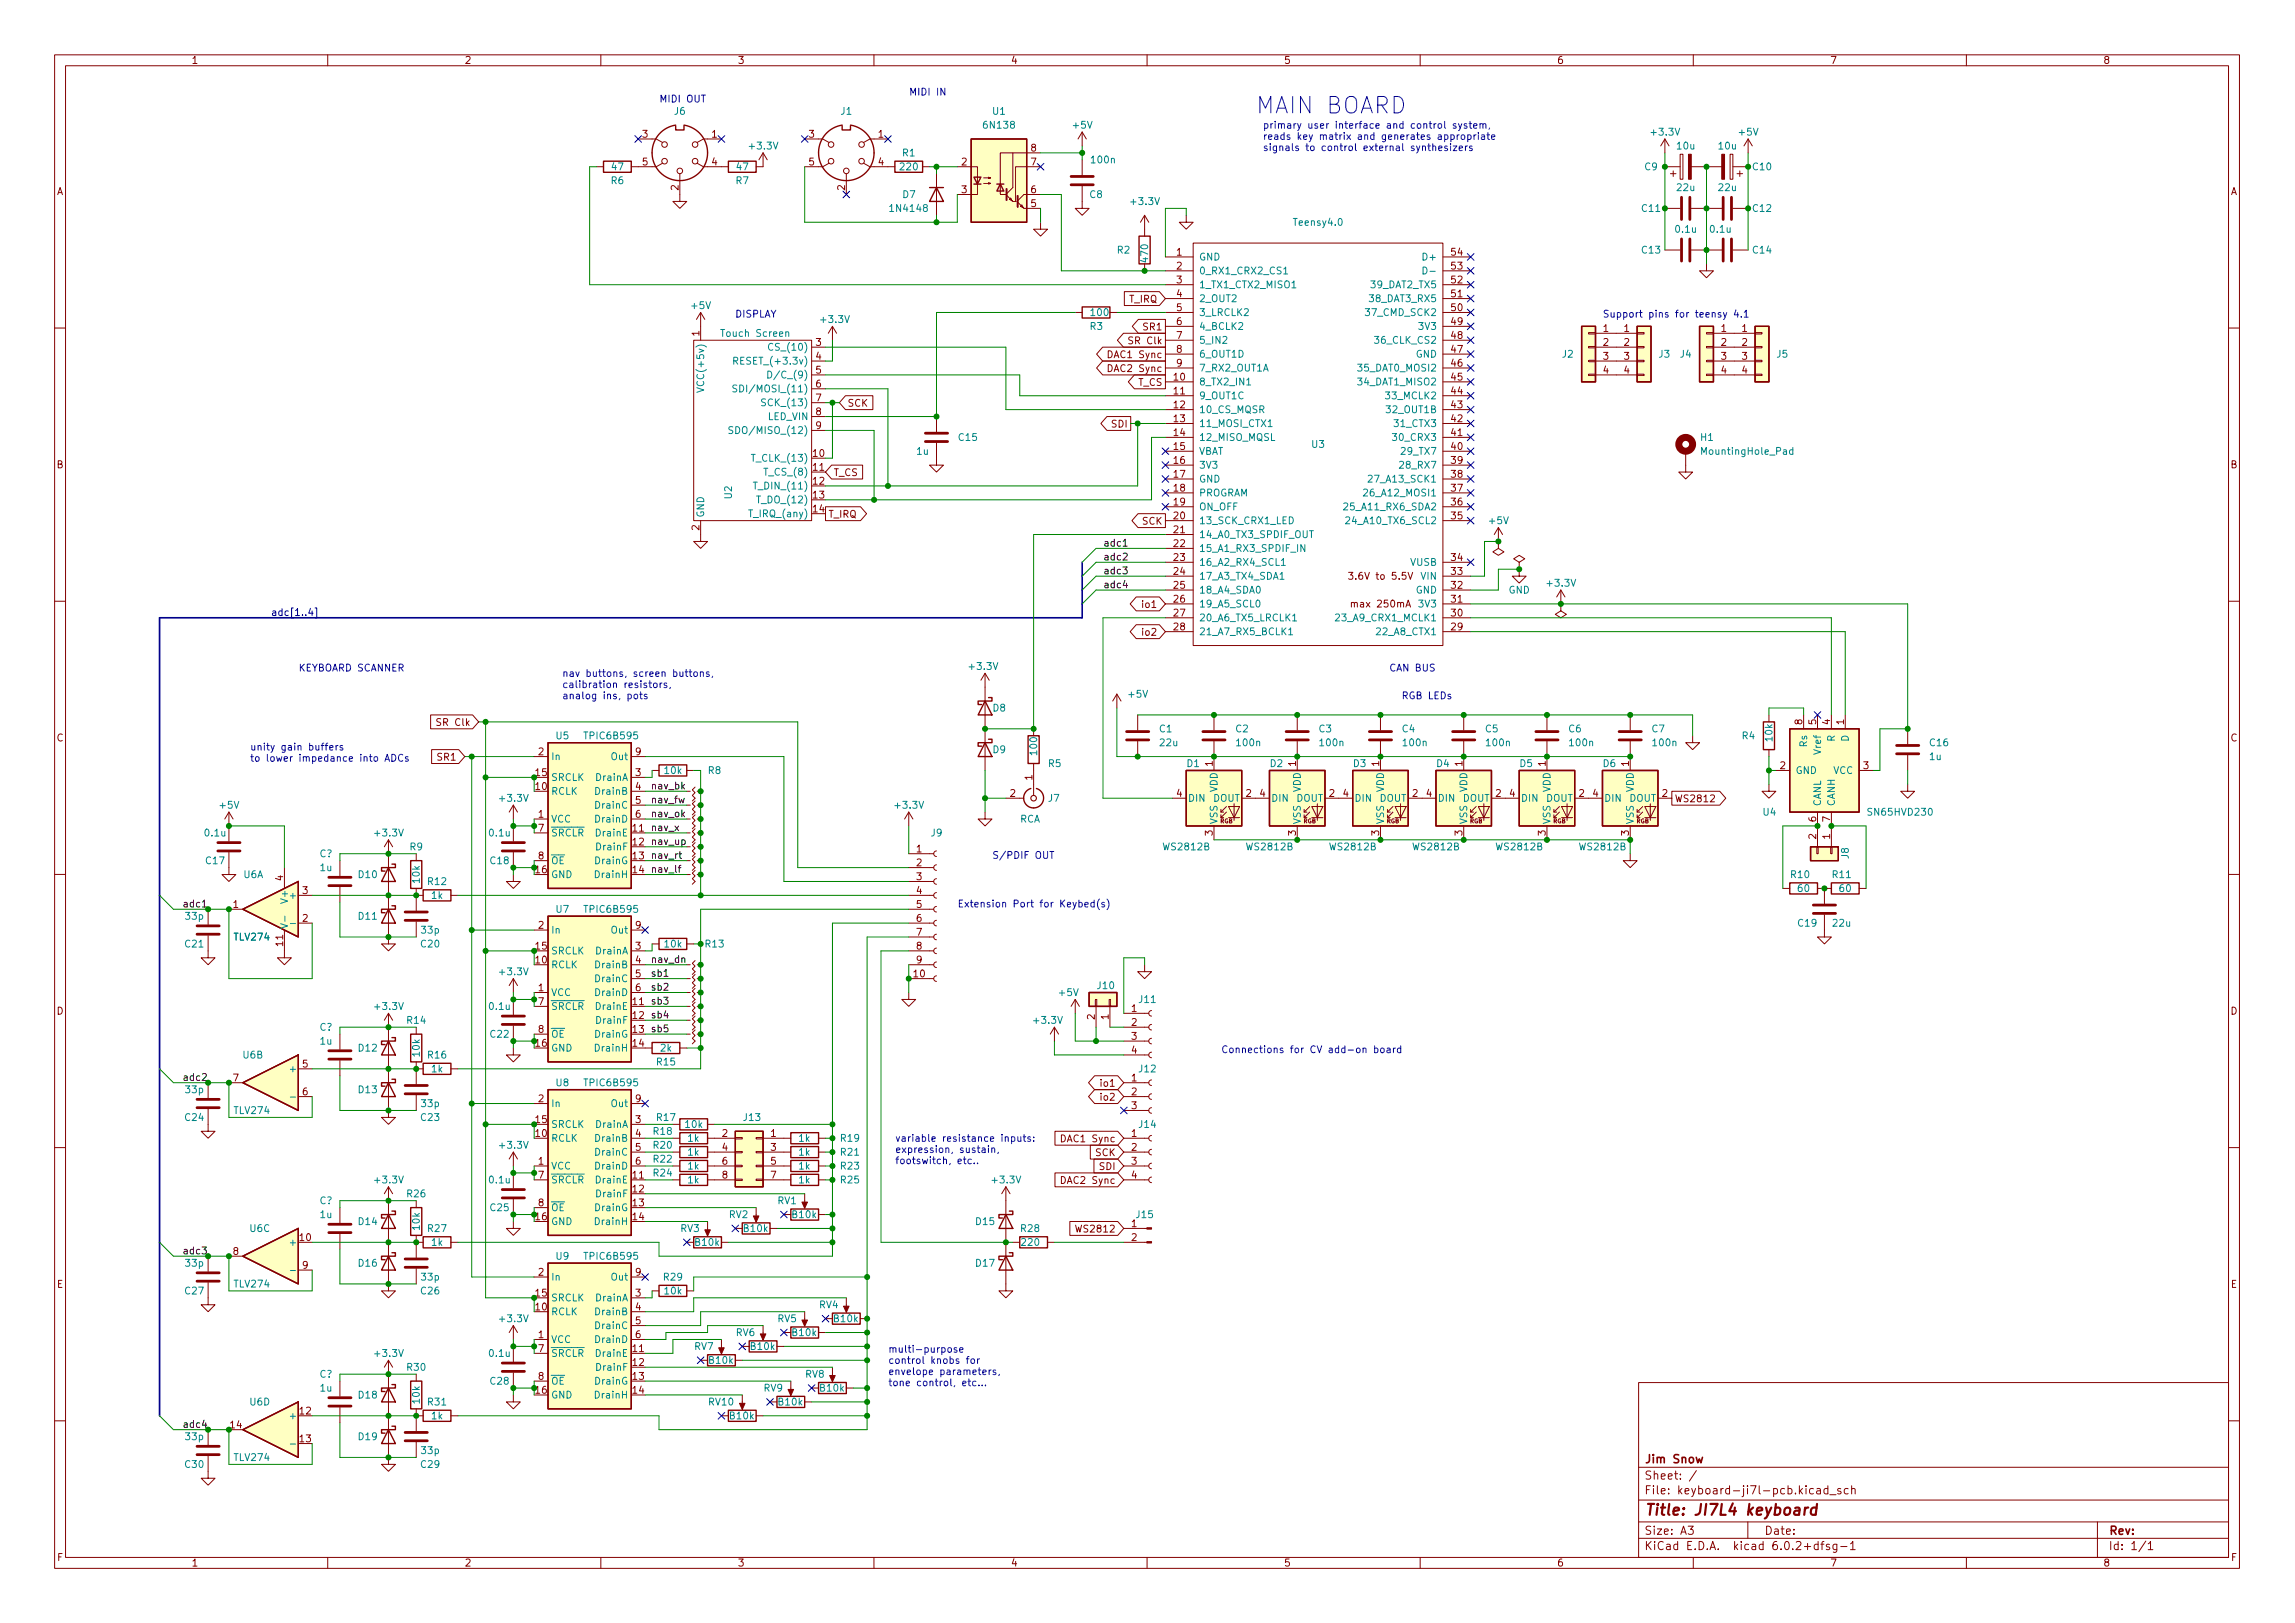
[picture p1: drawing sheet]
<svg xmlns="http://www.w3.org/2000/svg" width="420mm" height="297mm" viewBox="0 0 420 297" stroke-linecap="round" stroke-linejoin="round" font-family="sans-serif">
<defs><g id="words">
<text font-size="4.2" fill="#0000c2" x="229.9" y="20.8">MAIN BOARD</text>
<text font-size="2.8" fill="#840000" x="301" y="277.3">Title: JI7L4 keyboard</text>
<g font-size="2.1" fill="#840000">
<text x="301" y="267.8">Jim Snow</text>
<text x="301" y="273.5">File: keyboard-ji7l-pcb.kicad_sch</text>
<text x="301" y="270.8">Sheet: /</text>
<text x="301" y="280.9">Size: A3</text>
<text x="323" y="280.9">Date:</text>
<text x="386" y="280.9">Rev:</text>
<text x="301" y="283.7">KiCad E.D.A. kicad 6.0.2+dfsg-1</text>
<text x="386" y="283.7">Id: 1/1</text>
</g>
<g font-size="1.8" fill="#840000">
<text x="35" y="11.7">1</text>
<text x="85" y="11.7">2</text>
<text x="135" y="11.7">3</text>
<text x="185" y="11.7">4</text>
<text x="235" y="11.7">5</text>
<text x="285" y="11.7">6</text>
<text x="335" y="11.7">7</text>
<text x="385" y="11.7">8</text>
<text x="117.6" y="25.2">3</text>
<text x="130.3" y="25.2">1</text>
<text x="148.1" y="25.2">3</text>
<text x="160.8" y="25.2">1</text>
<text x="188.7" y="27.7">8</text>
<text x="10.3" y="35.7">A</text>
<text x="117.6" y="30.3">5</text>
<text x="124.2" y="34.8" transform="rotate(-90 124.2 34.8)">2</text>
<text x="130.3" y="30.3">4</text>
<text x="148.1" y="30.3">5</text>
<text x="154.7" y="34.8" transform="rotate(-90 154.7 34.8)">2</text>
<text x="160.8" y="30.3">4</text>
<text x="176" y="30.3">2</text>
<text x="176" y="35.3">3</text>
<text x="188.7" y="35.3">6</text>
<text x="188.7" y="30.3">7</text>
<text x="408.3" y="35.7">A</text>
<text x="188.7" y="37.9">5</text>
<text x="215.4" y="46.8">1</text>
<text x="265.7" y="46.8">54</text>
<text x="215.4" y="49.3">2</text>
<text x="215.4" y="51.9">3</text>
<text x="265.7" y="51.9">52</text>
<text x="265.7" y="49.3">53</text>
<text x="206.7" y="55.4">T_IRQ</text>
<text x="215.4" y="56.9">5</text>
<text x="215.4" y="59.5">6</text>
<text x="215.4" y="54.4">4</text>
<text x="265.7" y="59.5">49</text>
<text x="265.7" y="56.9">50</text>
<text x="265.7" y="54.4">51</text>
<text x="128" y="61.5" transform="rotate(-90 128 61.5)">1</text>
<text x="149.4" y="63.3">3</text>
<text x="149.4" y="65.8">4</text>
<text x="203.3" y="65.5">DAC1 Sync</text>
<text x="207.2" y="63">SR Clk</text>
<text x="209.4" y="60.5">SR1</text>
<text x="215.4" y="62">7</text>
<text x="215.4" y="64.6">8</text>
<text x="265.7" y="64.6">47</text>
<text x="265.7" y="62">48</text>
<text x="293.5" y="60.7">1</text>
<text x="293.5" y="63.3">2</text>
<text x="293.5" y="65.8">3</text>
<text x="297.3" y="60.7">1</text>
<text x="297.3" y="63.3">2</text>
<text x="297.3" y="65.8">3</text>
<text x="315.1" y="60.7">1</text>
<text x="315.1" y="63.3">2</text>
<text x="315.1" y="65.8">3</text>
<text x="318.9" y="60.7">1</text>
<text x="318.9" y="63.3">2</text>
<text x="318.9" y="65.8">3</text>
<text x="149.4" y="68.4">5</text>
<text x="149.4" y="70.9">6</text>
<text x="203.3" y="68.1">DAC2 Sync</text>
<text x="208.4" y="70.6">T_CS</text>
<text x="214.9" y="69.6">10</text>
<text x="215.4" y="67.1">9</text>
<text x="265.7" y="69.6">45</text>
<text x="265.7" y="67.1">46</text>
<text x="293.5" y="68.4">4</text>
<text x="297.3" y="68.4">4</text>
<text x="315.1" y="68.4">4</text>
<text x="318.9" y="68.4">4</text>
<text x="149.4" y="73.4">7</text>
<text x="149.4" y="76">8</text>
<text x="155.1" y="74.4">SCK</text>
<text x="214.9" y="72.2">11</text>
<text x="214.9" y="74.7">12</text>
<text x="214.9" y="77.3">13</text>
<text x="265.7" y="77.3">42</text>
<text x="265.7" y="74.7">43</text>
<text x="265.7" y="72.2">44</text>
<text x="148.9" y="83.6">10</text>
<text x="149.4" y="78.5">9</text>
<text x="203.6" y="78.2">SDI</text>
<text x="214.9" y="79.8">14</text>
<text x="214.9" y="82.3">15</text>
<text x="265.7" y="82.3">40</text>
<text x="265.7" y="79.8">41</text>
<text x="10.3" y="85.7">B</text>
<text x="148.9" y="86.1">11</text>
<text x="148.9" y="88.7">12</text>
<text x="152.6" y="87.1">T_CS</text>
<text x="214.9" y="84.9">16</text>
<text x="214.9" y="87.4">17</text>
<text x="214.9" y="90">18</text>
<text x="265.7" y="90">37</text>
<text x="265.7" y="87.4">38</text>
<text x="265.7" y="84.9">39</text>
<text x="408.3" y="85.7">B</text>
<text x="148.9" y="91.2">13</text>
<text x="148.9" y="93.8">14</text>
<text x="151.6" y="94.7">T_IRQ</text>
<text x="214.9" y="92.5">19</text>
<text x="214.9" y="95">20</text>
<text x="265.7" y="95">35</text>
<text x="265.7" y="92.5">36</text>
<text x="128" y="97" transform="rotate(-90 128 97)">2</text>
<text x="209.1" y="96">SCK</text>
<text x="214.9" y="97.6">21</text>
<text x="214.9" y="100.1">22</text>
<text x="214.9" y="102.7">23</text>
<text x="214.9" y="105.2">24</text>
<text x="214.9" y="107.7">25</text>
<text x="247.8" y="106.1">3.6V to 5.5V</text>
<text x="265.7" y="107.7">32</text>
<text x="265.7" y="105.2">33</text>
<text x="265.7" y="102.7">34</text>
<text x="209.4" y="111.3">io1</text>
<text x="214.9" y="110.3">26</text>
<text x="214.9" y="112.8">27</text>
<text x="247.8" y="111.2">max 250mA</text>
<text x="265.7" y="112.8">30</text>
<text x="265.7" y="110.3">31</text>
<text x="209.4" y="116.3">io2</text>
<text x="214.9" y="115.4">28</text>
<text x="265.7" y="115.4">29</text>
<text x="10.3" y="135.7">C</text>
<text x="80.5" y="132.8">SR Clk</text>
<text x="329.9" y="132.6" transform="rotate(-90 329.9 132.6)">8</text>
<text x="332.5" y="132.6" transform="rotate(-90 332.5 132.6)">5</text>
<text x="335" y="132.6" transform="rotate(-90 335 132.6)">4</text>
<text x="337.6" y="132.6" transform="rotate(-90 337.6 132.6)">1</text>
<text x="408.3" y="135.7">C</text>
<text x="80.2" y="139.2">SR1</text>
<text x="98.1" y="142">15</text>
<text x="98.6" y="138.2">2</text>
<text x="116.3" y="142">3</text>
<text x="116.3" y="138.2">9</text>
<text x="189" y="142.8" transform="rotate(-90 189 142.8)">1</text>
<text x="222" y="140.2" transform="rotate(-90 222 140.2)">1</text>
<text x="237.2" y="140.2" transform="rotate(-90 237.2 140.2)">1</text>
<text x="252.5" y="140.2" transform="rotate(-90 252.5 140.2)">1</text>
<text x="267.7" y="140.2" transform="rotate(-90 267.7 140.2)">1</text>
<text x="283" y="140.2" transform="rotate(-90 283 140.2)">1</text>
<text x="298.2" y="140.2" transform="rotate(-90 298.2 140.2)">1</text>
<text x="325.9" y="140.8">2</text>
<text x="341.1" y="140.8">3</text>
<text x="98.1" y="144.6">10</text>
<text x="98.6" y="149.6">1</text>
<text x="116.3" y="144.6">4</text>
<text x="116.3" y="147.1">5</text>
<text x="116.3" y="149.6">6</text>
<text x="184.9" y="145.8">2</text>
<text x="215.4" y="145.8">4</text>
<text x="228.1" y="145.8">2</text>
<text x="230.6" y="145.8">4</text>
<text x="243.3" y="145.8">2</text>
<text x="245.9" y="145.8">4</text>
<text x="258.6" y="145.8">2</text>
<text x="261.1" y="145.8">4</text>
<text x="273.8" y="145.8">2</text>
<text x="276.4" y="145.8">4</text>
<text x="289.1" y="145.8">2</text>
<text x="291.6" y="145.8">4</text>
<text x="304.3" y="145.8">2</text>
<text x="306.5" y="146.8">WS2812</text>
<text x="98.6" y="152.2">7</text>
<text x="167.8" y="156">1</text>
<text x="222" y="152.9" transform="rotate(-90 222 152.9)">3</text>
<text x="237.2" y="152.9" transform="rotate(-90 237.2 152.9)">3</text>
<text x="252.5" y="152.9" transform="rotate(-90 252.5 152.9)">3</text>
<text x="267.7" y="152.9" transform="rotate(-90 267.7 152.9)">3</text>
<text x="283" y="152.9" transform="rotate(-90 283 152.9)">3</text>
<text x="298.2" y="152.9" transform="rotate(-90 298.2 152.9)">3</text>
<text x="332.5" y="153.6" transform="rotate(-90 332.5 153.6)">2</text>
<text x="332.5" y="150.4" transform="rotate(-90 332.5 150.4)">6</text>
<text x="335" y="153.6" transform="rotate(-90 335 153.6)">1</text>
<text x="335" y="150.4" transform="rotate(-90 335 150.4)">7</text>
<text x="51.8" y="161.2" transform="rotate(-90 51.8 161.2)">4</text>
<text x="98.6" y="157.3">8</text>
<text x="167.8" y="158.5">2</text>
<text x="167.8" y="161.1">3</text>
<text x="42.7" y="166.2">1</text>
<text x="55.4" y="163.6">3</text>
<text x="167.8" y="163.6">4</text>
<text x="167.8" y="166.2">5</text>
<text x="51.8" y="173.1" transform="rotate(-90 51.8 173.1)">11</text>
<text x="55.4" y="168.7">2</text>
<text x="98.1" y="173.8">15</text>
<text x="98.6" y="170">2</text>
<text x="116.3" y="173.8">3</text>
<text x="116.3" y="170">9</text>
<text x="167.8" y="168.7">6</text>
<text x="167.8" y="171.2">7</text>
<text x="167.8" y="173.8">8</text>
<text x="98.1" y="176.3">10</text>
<text x="116.3" y="176.3">4</text>
<text x="116.3" y="178.9">5</text>
<text x="167.3" y="178.9">10</text>
<text x="167.8" y="176.3">9</text>
<text x="10.3" y="185.7">D</text>
<text x="98.6" y="181.4">1</text>
<text x="98.6" y="183.9">7</text>
<text x="116.3" y="181.4">6</text>
<text x="207.2" y="185.2">1</text>
<text x="408.3" y="185.7">D</text>
<text x="98.6" y="189">8</text>
<text x="115.9" y="191.6">14</text>
<text x="200.4" y="186.6" transform="rotate(-90 200.4 186.6)">2</text>
<text x="202.9" y="186.6" transform="rotate(-90 202.9 186.6)">1</text>
<text x="207.2" y="187.7">2</text>
<text x="207.2" y="190.3">3</text>
<text x="42.7" y="197.9">7</text>
<text x="55.4" y="195.4">5</text>
<text x="207.2" y="192.8">4</text>
<text x="207.2" y="197.9">1</text>
<text x="55.4" y="200.4">6</text>
<text x="98.6" y="201.7">2</text>
<text x="116.3" y="201.7">9</text>
<text x="201.8" y="201.4">io2</text>
<text x="201.8" y="198.9">io1</text>
<text x="207.2" y="200.4">2</text>
<text x="207.2" y="203">3</text>
<text x="98.1" y="208.1">10</text>
<text x="98.1" y="205.5">15</text>
<text x="116.3" y="205.5">3</text>
<text x="116.3" y="208.1">4</text>
<text x="132.2" y="208.1">2</text>
<text x="141.1" y="208.1">1</text>
<text x="194.8" y="209">DAC1 Sync</text>
<text x="207.2" y="208.1">1</text>
<text x="98.6" y="213.1">1</text>
<text x="98.6" y="215.7">7</text>
<text x="115.9" y="215.7">11</text>
<text x="116.3" y="210.6">5</text>
<text x="116.3" y="213.1">6</text>
<text x="132.2" y="210.6">4</text>
<text x="132.2" y="213.1">6</text>
<text x="132.2" y="215.7">8</text>
<text x="141.1" y="210.6">3</text>
<text x="141.1" y="213.1">5</text>
<text x="141.1" y="215.7">7</text>
<text x="200.6" y="211.6">SCK</text>
<text x="201.4" y="214.1">SDI</text>
<text x="207.2" y="210.6">2</text>
<text x="207.2" y="213.1">3</text>
<text x="207.2" y="215.7">4</text>
<text x="98.6" y="220.8">8</text>
<text x="115.9" y="218.2">12</text>
<text x="115.9" y="220.8">13</text>
<text x="194.8" y="216.7">DAC2 Sync</text>
<text x="54.9" y="227.1">10</text>
<text x="115.9" y="223.3">14</text>
<text x="197.5" y="225.6">WS2812</text>
<text x="207.2" y="224.6">1</text>
<text x="207.2" y="227.1">2</text>
<text x="42.7" y="229.7">8</text>
<text x="55.4" y="232.2">9</text>
<text x="98.6" y="233.5">2</text>
<text x="116.3" y="233.5">9</text>
<text x="10.4" y="235.7">E</text>
<text x="98.1" y="239.8">10</text>
<text x="98.1" y="237.3">15</text>
<text x="116.3" y="237.3">3</text>
<text x="116.3" y="239.8">4</text>
<text x="408.4" y="235.7">E</text>
<text x="98.6" y="244.9">1</text>
<text x="116.3" y="242.4">5</text>
<text x="116.3" y="244.9">6</text>
<text x="98.6" y="247.4">7</text>
<text x="115.9" y="247.4">11</text>
<text x="115.9" y="250">12</text>
<text x="98.6" y="252.5">8</text>
<text x="115.9" y="252.5">13</text>
<text x="115.9" y="255.1">14</text>
<text x="42.2" y="261.4">14</text>
<text x="54.9" y="258.9">12</text>
<text x="54.9" y="263.9">13</text>
<text x="10.4" y="285.7">F</text>
<text x="35" y="286.7">1</text>
<text x="85" y="286.7">2</text>
<text x="135" y="286.7">3</text>
<text x="185" y="286.7">4</text>
<text x="235" y="286.7">5</text>
<text x="285" y="286.7">6</text>
<text x="335" y="286.7">7</text>
<text x="385" y="286.7">8</text>
<text x="408.4" y="285.7">F</text>
</g>
<g font-size="1.8" fill="#0000c2">
<text x="166.4" y="17.5">MIDI IN</text>
<text x="120.6" y="18.7">MIDI OUT</text>
<text x="231.1" y="23.5">primary user interface and control system,</text>
<text x="231.1" y="25.6">reads key matrix and generates appropriate</text>
<text x="231.1" y="27.6">signals to control external synthesizers</text>
<text x="134.6" y="58.1">DISPLAY</text>
<text x="293.4" y="58.1">Support pins for teensy 4.1</text>
<text x="54.6" y="122.9">KEYBOARD SCANNER</text>
<text x="102.9" y="123.9">nav buttons, screen buttons,</text>
<text x="102.9" y="125.9">calibration resistors,</text>
<text x="254.8" y="122.9">CAN BUS</text>
<text x="102.9" y="128">analog ins, pots</text>
<text x="256.5" y="128">RGB LEDs</text>
<text x="45.7" y="137.3">unity gain buffers</text>
<text x="45.7" y="139.4">to lower impedance into ADCs</text>
<text x="181.6" y="157.2">S/PDIF OUT</text>
<text x="175.3" y="166.1">Extension Port for Keybed(s)</text>
<text x="223.5" y="192.7">Connections for CV add-on board</text>
<text x="163.8" y="209">variable resistance inputs:</text>
<text x="163.8" y="211">expression, sustain,</text>
<text x="163.8" y="213">footswitch, etc..</text>
<text x="162.6" y="247.6">multi-purpose</text>
<text x="162.6" y="249.6">control knobs for</text>
<text x="162.6" y="251.6">envelope parameters,</text>
<text x="162.6" y="253.7">tone control, etc...</text>
</g>
<g font-size="1.8" fill="#008484">
<text x="123.5" y="21">J6</text>
<text x="154" y="21">J1</text>
<text x="180.3" y="23.5">6N138</text>
<text x="181.7" y="21">U1</text>
<text x="196.5" y="23.5">+5V</text>
<text x="137.4" y="27.3">+3.3V</text>
<text x="165.2" y="28.6">R1</text>
<text x="199.9" y="29.9">100n</text>
<text x="302.5" y="24.8">+3.3V</text>
<text x="307.1" y="27.3">10u</text>
<text x="314.7" y="27.3">10u</text>
<text x="318.4" y="24.8">+5V</text>
<text x="111.9" y="33.7">R6</text>
<text x="112" y="31.2">47</text>
<text x="134.8" y="33.7">R7</text>
<text x="134.9" y="31.2">47</text>
<text x="164.9" y="31.2">220</text>
<text x="301.1" y="31.2">C9</text>
<text x="307.1" y="35">22u</text>
<text x="314.7" y="35">22u</text>
<text x="321" y="31.2">C10</text>
<text x="163.2" y="38.8">1N4148</text>
<text x="165.3" y="36.2">D7</text>
<text x="199.5" y="36.2">C8</text>
<text x="207.2" y="37.5">+3.3V</text>
<text x="237" y="41.3">Teensy4.0</text>
<text x="300.6" y="38.8">C11</text>
<text x="321" y="38.8">C12</text>
<text x="204.6" y="46.4">R2</text>
<text x="210.2" y="47.9" transform="rotate(-90 210.2 47.9)">470</text>
<text x="219.5" y="47.7">GND</text>
<text x="260.8" y="47.7">D+</text>
<text x="300.6" y="46.4">C13</text>
<text x="306.8" y="42.6">0.1u</text>
<text x="313.2" y="42.6">0.1u</text>
<text x="321" y="46.4">C14</text>
<text x="219.5" y="50.2">0_RX1_CRX2_CS1</text>
<text x="219.5" y="52.7">1_TX1_CTX2_MISO1</text>
<text x="251.3" y="52.7">39_DAT2_TX5</text>
<text x="126.7" y="56.6">+5V</text>
<text x="150.4" y="59.1">+3.3V</text>
<text x="199.8" y="57.8">100</text>
<text x="219.5" y="57.8">3_LRCLK2</text>
<text x="219.5" y="55.3">2_OUT2</text>
<text x="250.5" y="57.8">37_CMD_SCK2</text>
<text x="251.2" y="55.3">38_DAT3_RX5</text>
<text x="132.4" y="61.6">Touch Screen</text>
<text x="141.5" y="64.2">CS_(10)</text>
<text x="199.6" y="60.4">R3</text>
<text x="219.5" y="60.4">4_BCLK2</text>
<text x="219.5" y="62.9">5_IN2</text>
<text x="219.5" y="65.4">6_OUT1D</text>
<text x="252.1" y="62.9">36_CLK_CS2</text>
<text x="259.2" y="65.4">GND</text>
<text x="260" y="60.4">3V3</text>
<text x="286" y="65.4">J2</text>
<text x="303.7" y="65.4">J3</text>
<text x="307.6" y="65.4">J4</text>
<text x="325.3" y="65.4">J5</text>
<text x="128.9" y="70.7" transform="rotate(-90 128.9 70.7)">VCC(+5v)</text>
<text x="135.5" y="66.7">RESET_(+3.3v)</text>
<text x="136" y="71.8">SDI/MOSI_(11)</text>
<text x="141.9" y="69.3">D/C_(9)</text>
<text x="219.5" y="70.5">8_TX2_IN1</text>
<text x="219.5" y="68">7_RX2_OUT1A</text>
<text x="249.1" y="70.5">34_DAT1_MISO2</text>
<text x="249.1" y="68">35_DAT0_MOSI2</text>
<text x="140.2" y="74.3">SCK_(13)</text>
<text x="140.6" y="76.9">LED_VIN</text>
<text x="219.5" y="73.1">9_OUT1C</text>
<text x="219.5" y="75.6">10_CS_MQSR</text>
<text x="254.1" y="73.1">33_MCLK2</text>
<text x="254.2" y="75.6">32_OUT1B</text>
<text x="135.1" y="79.4">SDO/MISO_(12)</text>
<text x="167.9" y="83.2">1u</text>
<text x="175.6" y="80.7">C15</text>
<text x="219.5" y="78.1">11_MOSI_CTX1</text>
<text x="219.5" y="80.7">12_MISO_MQSL</text>
<text x="219.5" y="83.2">VBAT</text>
<text x="240.2" y="82">U3</text>
<text x="255.5" y="80.7">30_CRX3</text>
<text x="255.7" y="78.1">31_CTX3</text>
<text x="256.9" y="83.2">29_TX7</text>
<text x="311.4" y="80.7">H1</text>
<text x="311.9" y="83.2">MountingHole_Pad</text>
<text x="138.3" y="84.5">T_CLK_(13)</text>
<text x="138.8" y="89.6">T_DIN_(11)</text>
<text x="140.4" y="87">T_CS_(8)</text>
<text x="219.5" y="85.8">3V3</text>
<text x="219.5" y="88.3">GND</text>
<text x="251.2" y="88.3">27_A13_SCK1</text>
<text x="256.8" y="85.8">28_RX7</text>
<text x="128.9" y="94.8" transform="rotate(-90 128.9 94.8)">GND</text>
<text x="134" y="91.3" transform="rotate(-90 134 91.3)">U2</text>
<text x="137.7" y="94.7">T_IRQ_(any)</text>
<text x="139.2" y="92.1">T_DO_(12)</text>
<text x="219.5" y="90.8">PROGRAM</text>
<text x="219.5" y="93.4">ON_OFF</text>
<text x="219.5" y="95.9">13_SCK_CRX1_LED</text>
<text x="246.8" y="93.4">25_A11_RX6_SDA2</text>
<text x="247.2" y="95.9">24_A10_TX6_SCL2</text>
<text x="250.5" y="90.8">26_A12_MOSI1</text>
<text x="272.7" y="95.9">+5V</text>
<text x="219.5" y="98.5">14_A0_TX3_SPDIF_OUT</text>
<text x="219.5" y="101">15_A1_RX3_SPDIF_IN</text>
<text x="219.5" y="103.5">16_A2_RX4_SCL1</text>
<text x="219.5" y="106.1">17_A3_TX4_SDA1</text>
<text x="258.2" y="103.5">VUSB</text>
<text x="260.2" y="106.1">VIN</text>
<text x="283.4" y="107.4">+3.3V</text>
<text x="219.5" y="108.6">18_A4_SDA0</text>
<text x="219.5" y="111.2">19_A5_SCL0</text>
<text x="219.5" y="113.7">20_A6_TX5_LRCLK1</text>
<text x="245.2" y="113.7">23_A9_CRX1_MCLK1</text>
<text x="259.2" y="108.6">GND</text>
<text x="260" y="111.2">3V3</text>
<text x="276.2" y="108.6">GND</text>
<text x="219.5" y="116.2">21_A7_RX5_BCLK1</text>
<text x="252.4" y="116.2">22_A8_CTX1</text>
<text x="177.6" y="122.6">+3.3V</text>
<text x="181.8" y="130.2">D8</text>
<text x="206.7" y="127.7">+5V</text>
<text x="101.8" y="135.3">U5</text>
<text x="107.2" y="135.3">TPIC6B595</text>
<text x="181.8" y="137.8">D9</text>
<text x="212.3" y="134">C1</text>
<text x="212.4" y="136.6">22u</text>
<text x="226.2" y="134">C2</text>
<text x="226.5" y="136.6">100n</text>
<text x="241.5" y="134">C3</text>
<text x="241.8" y="136.6">100n</text>
<text x="256.7" y="134">C4</text>
<text x="257" y="136.6">100n</text>
<text x="272" y="134">C5</text>
<text x="272.2" y="136.6">100n</text>
<text x="287.2" y="134">C6</text>
<text x="287.5" y="136.6">100n</text>
<text x="302.4" y="134">C7</text>
<text x="302.7" y="136.6">100n</text>
<text x="319" y="135.3">R4</text>
<text x="324.5" y="135.6" transform="rotate(-90 324.5 135.6)">10k</text>
<text x="330.8" y="136.7" transform="rotate(-90 330.8 136.7)">Rs</text>
<text x="333.4" y="137.8" transform="rotate(-90 333.4 137.8)">Vref</text>
<text x="335.9" y="135.7" transform="rotate(-90 335.9 135.7)">R</text>
<text x="338.5" y="135.7" transform="rotate(-90 338.5 135.7)">D</text>
<text x="353.4" y="136.6">C16</text>
<text x="100.8" y="142.9">SRCLK</text>
<text x="100.8" y="139.1">In</text>
<text x="109.3" y="142.9">DrainA</text>
<text x="112" y="139.1">Out</text>
<text x="121.7" y="141.6">10k</text>
<text x="129.7" y="141.6">R8</text>
<text x="189.9" y="138" transform="rotate(-90 189.9 138)">100</text>
<text x="192" y="140.4">R5</text>
<text x="217.3" y="140.4">D1</text>
<text x="232.5" y="140.4">D2</text>
<text x="247.8" y="140.4">D3</text>
<text x="263" y="140.4">D4</text>
<text x="278.3" y="140.4">D5</text>
<text x="293.5" y="140.4">D6</text>
<text x="328.7" y="141.6">GND</text>
<text x="335.6" y="141.6">VCC</text>
<text x="353.3" y="139.1">1u</text>
<text x="40.3" y="148">+5V</text>
<text x="91.6" y="146.7">+3.3V</text>
<text x="100.8" y="145.5">RCLK</text>
<text x="109.3" y="145.5">DrainB</text>
<text x="109.3" y="148">DrainC</text>
<text x="164" y="148">+3.3V</text>
<text x="192" y="146.7">J7</text>
<text x="217.4" y="146.7">DIN</text>
<text x="222.1" y="146.7">DOUT</text>
<text x="222.9" y="145" transform="rotate(-90 222.9 145)">VDD</text>
<text x="232.7" y="146.7">DIN</text>
<text x="237.3" y="146.7">DOUT</text>
<text x="238.1" y="145" transform="rotate(-90 238.1 145)">VDD</text>
<text x="247.9" y="146.7">DIN</text>
<text x="252.5" y="146.7">DOUT</text>
<text x="253.4" y="145" transform="rotate(-90 253.4 145)">VDD</text>
<text x="263.1" y="146.7">DIN</text>
<text x="267.8" y="146.7">DOUT</text>
<text x="268.6" y="145" transform="rotate(-90 268.6 145)">VDD</text>
<text x="278.4" y="146.7">DIN</text>
<text x="283" y="146.7">DOUT</text>
<text x="283.8" y="145" transform="rotate(-90 283.8 145)">VDD</text>
<text x="293.6" y="146.7">DIN</text>
<text x="298.3" y="146.7">DOUT</text>
<text x="299.1" y="145" transform="rotate(-90 299.1 145)">VDD</text>
<text x="322.8" y="149.3">U4</text>
<text x="333.4" y="147.6" transform="rotate(-90 333.4 147.6)">CANL</text>
<text x="335.9" y="147.6" transform="rotate(-90 335.9 147.6)">CANH</text>
<text x="342.3" y="149.3">SN65HVD230</text>
<text x="37.6" y="153.1">0.1u</text>
<text x="68.8" y="153.1">+3.3V</text>
<text x="75.1" y="155.6">R9</text>
<text x="89.7" y="153.1">0.1u</text>
<text x="100.8" y="150.5">VCC</text>
<text x="100.8" y="153.1">~{SRCLR} DrainE</text>
<text x="109.3" y="150.5">DrainD</text>
<text x="109.5" y="155.6">DrainF</text>
<text x="170.5" y="153.1">J9</text>
<text x="186.7" y="150.5">RCA</text>
<text x="213.1" y="155.6">WS2812B</text>
<text x="222.9" y="150.9" transform="rotate(-90 222.9 150.9)">VSS</text>
<text x="228.4" y="155.6">WS2812B</text>
<text x="238.1" y="150.9" transform="rotate(-90 238.1 150.9)">VSS</text>
<text x="243.6" y="155.6">WS2812B</text>
<text x="253.4" y="150.9" transform="rotate(-90 253.4 150.9)">VSS</text>
<text x="258.9" y="155.6">WS2812B</text>
<text x="268.6" y="150.9" transform="rotate(-90 268.6 150.9)">VSS</text>
<text x="274.1" y="155.6">WS2812B</text>
<text x="283.8" y="150.9" transform="rotate(-90 283.8 150.9)">VSS</text>
<text x="289.3" y="155.6">WS2812B</text>
<text x="299.1" y="150.9" transform="rotate(-90 299.1 150.9)">VSS</text>
<text x="37.7" y="158.2">C17</text>
<text x="44.6" y="160.7">U6A</text>
<text x="58.5" y="156.9">C?</text>
<text x="58.6" y="159.4">1u</text>
<text x="65.7" y="160.7">D10</text>
<text x="76.8" y="161.5" transform="rotate(-90 76.8 161.5)">10k</text>
<text x="78.4" y="162">R12</text>
<text x="89.8" y="158.2">C18</text>
<text x="100.8" y="160.7">GND</text>
<text x="100.8" y="158.2">~{OE}</text>
<text x="109.2" y="158.2">DrainG</text>
<text x="109.3" y="160.7">DrainH</text>
<text x="327.9" y="160.7">R10</text>
<text x="335.5" y="160.7">R11</text>
<text x="338.5" y="157.1" transform="rotate(-90 338.5 157.1)">J8</text>
<text x="52.7" y="164.9" transform="rotate(-90 52.7 164.9)">V+</text>
<text x="53.4" y="164.5">+</text>
<text x="79" y="164.5">1k</text>
<text x="101.8" y="167">U7</text>
<text x="107.2" y="167">TPIC6B595</text>
<text x="329.2" y="163.2">60</text>
<text x="336.8" y="163.2">60</text>
<text x="33.9" y="173.4">C21</text>
<text x="34" y="168.3">33p</text>
<text x="42.9" y="172.1">TLV274</text>
<text x="65.7" y="168.3">D11</text>
<text x="77.1" y="173.4">C20</text>
<text x="77.2" y="170.9">33p</text>
<text x="100.8" y="170.9">In</text>
<text x="112" y="170.9">Out</text>
<text x="121.7" y="173.4">10k</text>
<text x="129.2" y="173.4">R13</text>
<text x="329.2" y="169.6">C19</text>
<text x="335.6" y="169.6">22u</text>
<text x="91.6" y="178.5">+3.3V</text>
<text x="100.8" y="177.2">RCLK</text>
<text x="100.8" y="174.7">SRCLK</text>
<text x="109.3" y="174.7">DrainA</text>
<text x="109.3" y="177.2">DrainB</text>
<text x="109.3" y="179.7">DrainC</text>
<text x="68.8" y="184.8">+3.3V</text>
<text x="89.7" y="184.8">0.1u</text>
<text x="100.8" y="182.3">VCC</text>
<text x="100.8" y="184.8">~{SRCLR} DrainE</text>
<text x="109.3" y="182.3">DrainD</text>
<text x="194" y="182.3">+5V</text>
<text x="201" y="181">J10</text>
<text x="208.6" y="183.6">J11</text>
<text x="58.5" y="188.6">C?</text>
<text x="58.6" y="191.2">1u</text>
<text x="74.6" y="187.4">R14</text>
<text x="89.8" y="189.9">C22</text>
<text x="100.8" y="189.9">~{OE}</text>
<text x="109.2" y="189.9">DrainG</text>
<text x="109.5" y="187.4">DrainF</text>
<text x="189.4" y="187.4">+3.3V</text>
<text x="44.5" y="193.7">U6B</text>
<text x="53.4" y="196.3">+</text>
<text x="65.7" y="192.4">D12</text>
<text x="76.8" y="193.3" transform="rotate(-90 76.8 193.3)">10k</text>
<text x="78.4" y="193.7">R16</text>
<text x="79" y="196.3">1k</text>
<text x="100.8" y="192.4">GND</text>
<text x="109.3" y="192.4">DrainH</text>
<text x="120.3" y="195">R15</text>
<text x="120.9" y="192.4">2k</text>
<text x="208.6" y="196.3">J12</text>
<text x="34" y="200.1">33p</text>
<text x="42.9" y="203.9">TLV274</text>
<text x="65.7" y="200.1">D13</text>
<text x="77.2" y="202.6">33p</text>
<text x="100.8" y="202.6">In</text>
<text x="101.8" y="198.8">U8</text>
<text x="107.2" y="198.8">TPIC6B595</text>
<text x="112" y="202.6">Out</text>
<text x="33.9" y="205.1">C24</text>
<text x="77.1" y="205.1">C23</text>
<text x="100.8" y="209">RCLK</text>
<text x="100.8" y="206.4">SRCLK</text>
<text x="109.3" y="206.4">DrainA</text>
<text x="109.3" y="209">DrainB</text>
<text x="119.7" y="207.7">R18</text>
<text x="120.3" y="205.1">R17</text>
<text x="125.5" y="206.4">10k</text>
<text x="125.9" y="209">1k</text>
<text x="136.2" y="205.1">J13</text>
<text x="146.3" y="209">1k</text>
<text x="154" y="209">R19</text>
<text x="208.6" y="206.4">J14</text>
<text x="91.6" y="210.2">+3.3V</text>
<text x="100.8" y="214">VCC</text>
<text x="109.3" y="211.5">DrainC</text>
<text x="109.3" y="214">DrainD</text>
<text x="119.7" y="212.8">R22</text>
<text x="119.7" y="210.2">R20</text>
<text x="119.7" y="215.3">R24</text>
<text x="125.9" y="214">1k</text>
<text x="125.9" y="211.5">1k</text>
<text x="146.3" y="211.5">1k</text>
<text x="146.3" y="214">1k</text>
<text x="154" y="211.5">R21</text>
<text x="154" y="214">R23</text>
<text x="58.5" y="220.4">C?</text>
<text x="68.8" y="216.6">+3.3V</text>
<text x="74.6" y="219.1">R26</text>
<text x="89.7" y="216.6">0.1u</text>
<text x="89.8" y="221.7">C25</text>
<text x="100.8" y="216.6">~{SRCLR} DrainE</text>
<text x="100.8" y="221.7">~{OE}</text>
<text x="109.2" y="221.7">DrainG</text>
<text x="109.5" y="219.1">DrainF</text>
<text x="125.9" y="216.6">1k</text>
<text x="142.4" y="220.4">RV1</text>
<text x="146.3" y="216.6">1k</text>
<text x="154" y="216.6">R25</text>
<text x="181.8" y="216.6">+3.3V</text>
<text x="45.8" y="225.5">U6C</text>
<text x="58.6" y="222.9">1u</text>
<text x="65.7" y="224.2">D14</text>
<text x="76.8" y="225" transform="rotate(-90 76.8 225)">10k</text>
<text x="78.4" y="225.5">R27</text>
<text x="100.8" y="224.2">GND</text>
<text x="109.3" y="224.2">DrainH</text>
<text x="124.6" y="225.5">RV3</text>
<text x="133.5" y="222.9">RV2</text>
<text x="136.2" y="225.5">B10k</text>
<text x="145.1" y="222.9">B10k</text>
<text x="178.7" y="224.2">D15</text>
<text x="187" y="225.5">R28</text>
<text x="208.1" y="222.9">J15</text>
<text x="34" y="231.8">33p</text>
<text x="53.4" y="228">+</text>
<text x="65.7" y="231.8">D16</text>
<text x="79" y="228">1k</text>
<text x="101.8" y="230.5">U9</text>
<text x="107.2" y="230.5">TPIC6B595</text>
<text x="127.3" y="228">B10k</text>
<text x="178.7" y="231.8">D17</text>
<text x="187.1" y="228">220</text>
<text x="33.9" y="236.9">C27</text>
<text x="42.9" y="235.6">TLV274</text>
<text x="77.1" y="236.9">C26</text>
<text x="77.2" y="234.4">33p</text>
<text x="100.8" y="238.2">SRCLK</text>
<text x="100.8" y="234.4">In</text>
<text x="109.3" y="238.2">DrainA</text>
<text x="112" y="234.4">Out</text>
<text x="121.6" y="234.4">R29</text>
<text x="121.7" y="236.9">10k</text>
<text x="150" y="239.4">RV4</text>
<text x="91.6" y="242">+3.3V</text>
<text x="100.8" y="245.8">VCC</text>
<text x="100.8" y="240.7">RCLK</text>
<text x="109.3" y="240.7">DrainB</text>
<text x="109.3" y="243.2">DrainC</text>
<text x="109.3" y="245.8">DrainD</text>
<text x="134.8" y="244.5">RV6</text>
<text x="142.4" y="242">RV5</text>
<text x="145.1" y="244.5">B10k</text>
<text x="152.7" y="242">B10k</text>
<text x="68.8" y="248.3">+3.3V</text>
<text x="74.6" y="250.9">R30</text>
<text x="89.7" y="248.3">0.1u</text>
<text x="100.8" y="248.3">~{SRCLR} DrainE</text>
<text x="109.5" y="250.9">DrainF</text>
<text x="127.1" y="247.1">RV7</text>
<text x="129.9" y="249.6">B10k</text>
<text x="137.5" y="247.1">B10k</text>
<text x="45.8" y="257.2">U6D</text>
<text x="58.5" y="252.1">C?</text>
<text x="58.6" y="254.7">1u</text>
<text x="65.7" y="255.9">D18</text>
<text x="76.8" y="256.8" transform="rotate(-90 76.8 256.8)">10k</text>
<text x="78.4" y="257.2">R31</text>
<text x="89.8" y="253.4">C28</text>
<text x="100.8" y="255.9">GND</text>
<text x="100.8" y="253.4">~{OE}</text>
<text x="109.2" y="253.4">DrainG</text>
<text x="109.3" y="255.9">DrainH</text>
<text x="129.8" y="257.2">RV10</text>
<text x="139.8" y="254.7">RV9</text>
<text x="142.6" y="257.2">B10k</text>
<text x="147.5" y="252.1">RV8</text>
<text x="150.2" y="254.7">B10k</text>
<text x="34" y="263.6">33p</text>
<text x="53.4" y="259.8">+</text>
<text x="65.7" y="263.6">D19</text>
<text x="79" y="259.8">1k</text>
<text x="133.7" y="259.8">B10k</text>
<text x="33.9" y="268.6">C30</text>
<text x="42.9" y="267.4">TLV274</text>
<text x="77.1" y="268.6">C29</text>
<text x="77.2" y="266.1">33p</text>
</g>
<g font-size="1.8">
<text x="201.9" y="100">adc1</text>
<text x="201.9" y="105.1">adc3</text>
<text x="201.9" y="107.6">adc4</text>
<text x="201.9" y="102.6">adc2</text>
<text x="118.6" y="149.5">nav_ok</text>
<text x="118.6" y="144.5">nav_bk</text>
<text x="118.6" y="147">nav_fw</text>
<text x="115.9" y="152.2">11 nav_x</text>
<text x="115.9" y="154.7">12 nav_up</text>
<text x="115.9" y="157.3">13 nav_rt</text>
<text x="115.9" y="159.8">14 nav_lf</text>
<text x="34.1" y="166.1">adc1</text>
<text x="118.6" y="176.2">nav_dn</text>
<text x="118.6" y="178.8">sb1</text>
<text x="115.9" y="183.9">11 sb3</text>
<text x="118.6" y="181.3">sb2</text>
<text x="115.9" y="186.5">12 sb4</text>
<text x="115.9" y="189">13 sb5</text>
<text x="34.1" y="197.8">adc2</text>
<text x="34.1" y="229.6">adc3</text>
<text x="34.1" y="261.3">adc4</text>
</g>
<text font-size="1.8" fill="#000084" x="51.2" y="112.7">adc[1..4]</text>
<g font-size="1.8" fill="#008400">
<text x="98.1" y="159.8">16</text>
<text x="98.1" y="191.6">16</text>
<text x="98.1" y="223.3">16</text>
<text x="98.1" y="255.1">16</text>
</g>
<g font-size="1.1" fill="#840000">
<text x="223.4" y="150.7">RGB</text>
<text x="238.6" y="150.7">RGB</text>
<text x="253.8" y="150.7">RGB</text>
<text x="269.1" y="150.7">RGB</text>
<text x="284.3" y="150.7">RGB</text>
<text x="299.6" y="150.7">RGB</text>
</g>
</g></defs>
<g fill="none" stroke="#840000" stroke-width=".18">
<path d="M10 10h400v277h-400zM12 12h396v273h-396zM60 10v2M110 10v2M160 10v2M210 10v2M260 10v2M310 10v2M360 10v2M109.2 30.5h1.3M116.8 25.4h3.3l1.2 .7M121.3 29.9l-1.2 .6h-4.5"/>
<path d="M124.5 31.8v5.1h1.2l-1.2 1.2-1.3-1.2h1.3M127.6 29.9l1.2 .6h4.5M132.1 25.4h-3.3l-1.2 .7M139.7 28v2.5h-1.3M139.7 28l-.8 1.2M139.7 28l.8 1.2M147.3 25.4h3.3l1.2 .7M151.8 29.9l-1.2 .6h-3.3M154.9 31.8v3.8M158.1 29.9l1.2 .6h4.5M162.6 25.4h-3.3l-1.2 .7M168.9 30.5h1.3"/>
<path d="M171.4 31.8v7.6M175.3 30.5h3.6v5.1h-3.6M180.1 33.6h1.3l-.4 .1v-.3l.4 .2M180.1 32.5h1.3l-.4 .2v-.3l.4 .1M184.3 35.7l1.1 1.2h.7M185 36.2l.3 .5-.5-.2zM185.4 28h-2.3v7.6h1M186.3 37l1.2 1.1h3M187.1 37.5l.2 .5-.5-.2zM190.5 28h-5.1v6.3l-1.1 1.2M190.5 30.5h-4.6v6.4M190.5 35.6h-3l-1.2 1.1"/>
<path d="M198.1 34.1v4h1.3l-1.3 1.3-1.3-1.3h1.3M198.1 24.2l-.7 1.2M198.1 24.2v2.5M198.1 29.2v2.8M198.1 24.2l.8 1.2M209.5 39.4l-.7 1.3M209.5 39.4v3.8M209.5 39.4l.8 1.3M217.2 39.4v1.3h1.2l-1.2 1.2-1.3-1.2h1.3M304.8 38.1h2.8M304.8 30.5h2.8M304.8 25.4l.8 1.3"/>
<path d="M304.8 25.4v2.6M304.8 25.4l-.8 1.3M305.8 31.8h1M306.3 31.3v1M307.6 28.2h.5v4.6h-.5zM309.6 38.1h5.6M309.6 30.5h5.6M316.7 28.2h.5v4.6h-.5zM317.2 38.1h2.8M317.2 30.5h2.8M318 31.8h1M318.5 31.3v1"/>
<path d="M320 25.4l.8 1.3M320 25.4v2.6M320 25.4l-.7 1.3M128.3 57.2l.7 1.3M128.3 57.2v5.1M128.3 57.2l-.8 1.3M152.4 59.7v2.6M152.4 59.7l.8 1.3M152.4 59.7l-.8 1.3M190.5 40.7v1.2h1.3l-1.3 1.3-1.3-1.3h1.3M196.8 57.2h1.3M203.2 57.2h1.3"/>
<path d="M205.8 53.4h6.4l1.2 1.2-1.2 1.3h-6.4zM208.4 58.5h5v2.5h-5l-1.1-1.3zM209.5 48.3v1.3M213.4 59.7h5M213.4 57.2h5M213.4 54.6h5M213.4 52.1h5M213.4 49.6h5M213.4 47h5M218.4 44.5h45.8v73.6h-45.8zM264.2 59.7h5M264.2 57.2h5"/>
<path d="M264.2 54.6h5M264.2 52.1h5M264.2 49.6h5M264.2 47h5M304.8 45.8h2.8M309.6 45.8h5.6M312.4 48.3v1.3h1.3l-1.3 1.2-1.3-1.2h1.3M317.2 45.8h2.8M10 60h2M127 62.3h21.6v33h-21.6zM148.6 63.5h2.5M148.6 66.1h2.5"/>
<path d="M148.6 68.6h2.5M148.6 71.2h2.5M148.6 73.7h2.5M148.6 76.2h2.5M148.6 78.8h2.5M154.8 72.4h5v2.6h-5l-1.1-1.3zM171.4 76.2v2.8M201.9 63.5h11.5v2.6h-11.5l-1.1-1.3zM201.9 66.1h11.5v2.5h-11.5l-1.1-1.3zM202.7 76.2h4.3v2.6h-4.3l-1.2-1.3zM205.7 61h7.7v2.5h-7.7l-1.1-1.2zM207.4 61.7h-.5l-.2 .1v.3l.5 .3 .2 .3-.3 .2h-.5"/>
<path d="M207.7 68.6h5.7v2.6h-5.7l-1.1-1.3zM213.4 69.9h5M213.4 72.4h5M213.4 75h5M213.4 77.5h5M213.4 67.3h5M213.4 64.8h5M213.4 62.3h5M264.2 69.9h5M264.2 72.4h5M264.2 75h5M264.2 77.5h5"/>
<path d="M264.2 67.3h5M264.2 64.8h5M264.2 62.3h5M290.8 68.5h1.3v.2h-1.3zM290.8 65.9h1.3v.3h-1.3zM290.8 63.4h1.3v.3h-1.3zM290.8 60.9h1.3v.2h-1.3zM292.1 61h7.6M292.1 63.5h7.6M292.1 66.1h7.6M292.1 68.6h7.6M299.7 68.5h1.3v.2h-1.3z"/>
<path d="M299.7 65.9h1.3v.3h-1.3zM299.7 63.4h1.3v.3h-1.3zM299.7 60.9h1.3v.2h-1.3zM312.4 68.5h1.3v.2h-1.3zM312.4 65.9h1.3v.3h-1.3zM312.4 63.4h1.3v.3h-1.3zM312.4 60.9h1.3v.2h-1.3zM313.7 61h7.6M313.7 63.5h7.6M313.7 66.1h7.6M313.7 68.6h7.6M321.3 68.5h1.3v.2h-1.3z"/>
<path d="M321.3 65.9h1.3v.3h-1.3zM321.3 63.4h1.3v.3h-1.3zM321.3 60.9h1.3v.2h-1.3zM408 60h2M128.3 95.3v3.8h-1.3l1.3 1.3 1.2-1.3h-1.2M148.6 86.4h2.5M151.1 92.7h6.4l1.2 1.3-1.2 1.3h-6.4zM152.2 85.1h5.7v2.6h-5.7l-1.1-1.3zM171.4 81.1v4h-1.2l1.2 1.3 1.3-1.3h-1.3M208.3 94h5.1v2.6h-5.1l-1.1-1.3zM213.4 80h5M213.4 82.6h5"/>
<path d="M213.4 85.1h5M213.4 87.7h5M213.4 90.2h5M213.4 92.7h5M213.4 95.3h5M213.4 97.8h5M264.2 80h5M264.2 82.6h5M264.2 85.1h5M264.2 87.7h5M264.2 90.2h5M264.2 92.7h5"/>
<path d="M264.2 95.3h5M274.3 99.1v1.3l1 .6-1 .6-1-.6 1-.6M274.3 99.1h.1M274.3 96.6l-.7 1.2M274.3 96.6v2.5M274.3 96.6l.8 1.2M308.6 82.6v3.8h1.3l-1.3 1.3-1.3-1.3h1.3M10 110h2M208 114.3h4.2l1.2 1.3-1.2 1.3h-4.2l-1.1-1.3zM208 109.3h4.2l1.2 1.2-1.2 1.3h-4.2l-1.1-1.3zM213.4 100.4h5M213.4 102.9h5"/>
<path d="M213.4 105.4h5M213.4 108h5M213.4 110.5h5M213.4 113.1h5M213.4 115.6h5M246.9 104.8h.8l-.4 .4 .3 .2v.5l-.2 .1-.5-.1M257.4 111.1l.4-1.3 .4 1.3M257.5 110.7h.6M257.8 104.8l.4 1.2 .4-1.2M264.2 102.9h5M264.2 105.4h5M264.2 108h5"/>
<path d="M264.2 110.5h5M264.2 113.1h5M264.2 115.6h5M278.1 102.9l-1-.6 1-.7 1 .7-1 .6v1.3M278.1 104.2h.1M278.1 104.2v1.2h-1.2l1.2 1.3 1.3-1.3h-1.3M285.7 110.5v1.3l-1 .6 1 .7 1.1-.7-1.1-.6M285.7 110.5h.1M285.7 108l-.7 1.3M285.7 108v2.5M285.7 108l.8 1.3M408 110h2"/>
<path d="M78.8 130.8h7.7l1.1 1.3-1.1 1.3h-7.7zM79 137.2h5l1.1 1.3-1.1 1.2h-5zM80.7 131.6l-.5-.1-.2 .1v.4l.6 .2 .1 .3-.3 .3-.4-.1M97.8 138.5h2.5M115.6 138.5h2.5M180.3 123.2v17.8M180.3 123.2l-.7 1.3M180.3 123.2l.8 1.3M189.2 133.4v1.3M189.2 139.7v5.9M204.5 127l.7 1.3M204.5 127v2.6"/>
<path d="M204.5 127l-.8 1.3M208.3 130.8v2.8M208.3 135.7v2.8M222.2 130.8v2.8M222.2 135.7v5.3M237.5 130.8v2.8M237.5 135.7v5.3M252.7 130.8v2.8M252.7 135.7v5.3M268 130.8v2.8M268 135.7v5.3M283.2 130.8v2.8"/>
<path d="M283.2 135.7v5.3M298.4 130.8v2.8M298.4 135.7v5.3M309.9 134.7v1.2h1.2l-1.2 1.3-1.3-1.3h1.3M323.8 130.8v1.3M323.8 137.2v1.3M330.2 130.8v2.6M332.7 130.8v2.6M335.3 130.8v2.6M337.8 130.8v2.6M349.2 133.4v2.8M349.2 138.2v2.8"/>
<path d="M41.9 156v4.1h1.3l-1.3 1.2-1.3-1.2h1.3M41.9 148.6v5.4M41.9 148.6l.8 1.3M41.9 148.6l-.8 1.3M52.1 158.8v3.8M62.2 157.5v2.8M71.1 153.7v19.1h1.3l-1.3 1.2-1.3-1.2h1.3M71.1 153.7l-.7 1.3M71.1 153.7l.8 1.3M76.2 156.2v1.3M94 147.4l-.8 1.2M94 147.4v2.5"/>
<path d="M94 151.2v2.8M94 156v2.8M94 147.4l.7 1.2M97.8 149.9h2.5M97.8 152.4h2.5M97.8 157.5h2.5M115.6 147.4h2.5M115.6 149.9h2.5M115.6 142.3h2.5M115.6 144.8h2.5M119.4 141h1.2M125.7 147.4h.7"/>
<path d="M125.7 149.9h.7M125.7 144.8h.7M125.7 152.4h.7M125.7 157.5h.7M125.7 155h.7M125.7 141h1.3M127.3 146.6l-.6 .5 .6 .5-.6 .5 .6 .5-.6 .5M127.3 156.8l-.6 .5 .6 .5-.6 .5 .6 .5-.6 .5M127.3 154.2l-.6 .5 .6 .5-.6 .5 .6 .5-.6 .6M127.3 151.7l-.6 .5 .6 .5-.6 .5 .6 .5-.6 .5M127.3 149.1l-.6 .5 .6 .6-.6 .5 .6 .5-.6 .5M127.3 159.3l-.6 .5 .6 .5-.6 .5 .6 .5-.6 .5"/>
<path d="M127.3 144.1l-.6 .5 .6 .5-.6 .5 .6 .5-.6 .5M127.6 147.4h.7M127.6 149.9h.7M127.6 144.8h.7M127.6 152.4h.7M127.6 157.5h.7M127.6 155h.7M166.4 148.6l.7 1.3M166.4 148.6v2.6M166.4 148.6l-.8 1.3M166.4 158.8h4.5M166.4 156.2h4.5"/>
<path d="M171.4 158.3l-.3 .1-.2 .4 .2 .3 .3 .2M171.4 155.7l-.3 .2-.2 .3 .2 .4 .3 .2M180.3 148.6v1.3h1.3l-1.3 1.3-1.2-1.3h1.2M184.1 146.1h3.4M214.6 146.1h2.6M222.2 151.2v2.5M223.5 148.6h.5M224.5 148.6l-1 1v-.5M224.5 147.6l-1 1v-.5M224.9 147.6h2l-1 2zM224.9 149.6h2M225.9 147.1v3.1"/>
<path d="M227.3 146.1h5.1M237.5 151.2v2.5M238.8 148.6h.5M239.8 148.6l-1 1v-.5M239.8 147.6l-1 1v-.5M240.2 147.6h2l-1 2zM240.2 149.6h2M241.2 147.1v3.1M242.6 146.1h5M252.7 151.2v2.5M254 148.6h.5M255 148.6l-1 1v-.5"/>
<path d="M255 147.6l-1 1v-.5M255.4 147.6h2l-1 2zM255.4 149.6h2M256.4 147.1v3.1M257.8 146.1h5.1M268 151.2v2.5M269.2 148.6h.5M270.3 148.6l-1.1 1v-.5M270.3 147.6l-1.1 1v-.5M270.6 147.6h2.1l-1 2zM270.6 149.6h2.1M271.7 147.1v3.1"/>
<path d="M273 146.1h5.1M283.2 151.2v2.5M284.5 148.6h.5M285.5 148.6l-1 1v-.5M285.5 147.6l-1 1v-.5M285.9 147.6h2l-1 2zM285.9 149.6h2M286.9 147.1v3.1M288.3 146.1h5.1M298.4 156.2v1.3h1.3l-1.3 1.3-1.2-1.3h1.2M298.4 151.2v2.5M299.7 148.6h.5"/>
<path d="M300.7 148.6l-1 1v-.5M300.7 147.6l-1 1v-.5M301.1 147.6h2l-1 2zM301.1 149.6h2M302.1 147.1v3.1M303.5 146.1h2.6M306.1 144.8h8.7l1.2 1.3-1.2 1.3h-8.7zM313.2 145.6l.4-.1 .3 .3-.8 1h.8M323.8 143.5v1.3h1.3l-1.3 1.3-1.2-1.3h1.2M325.1 141h2.6M332.6 155h.3v1.2h-.3zM332.7 148.6v6.4"/>
<path d="M335.2 155h.2v1.2h-.2zM335.3 148.6v6.4M340.4 141h2.5M349.2 143.5v1.3h1.3l-1.3 1.3-1.2-1.3h1.2M10 160h2M38.1 171.2v4.1h1.3l-1.3 1.3-1.3-1.3h1.3M38.1 166.4v2.8M41.9 166.4h2.5M52.1 170.2v5.1h-1.3l1.3 1.3 1.2-1.3h-1.2M54.6 168.9h2.5M54.6 163.9h2.5M62.2 162.3v2.8"/>
<path d="M76.2 163.9h1.3M76.2 162.6v4.1M76.2 168.7v2.8M82.5 163.9h1.3M94 160.1v1.2h1.2l-1.2 1.3-1.3-1.3h1.3M94 179.1v2.5M94 179.1l-.8 1.3M94 179.1l.7 1.3M97.8 170.2h2.5M115.6 176.6h2.5M115.6 170.2h2.5M115.6 174h2.5"/>
<path d="M115.6 179.1h2.5M119.4 172.8h1.2M125.7 160.1h.7M125.7 176.6h.7M125.7 172.8h1.3M125.7 179.1h.7M127.3 175.8l-.6 .5 .6 .5-.6 .5 .6 .5-.6 .5M127.3 178.3l-.6 .6 .6 .5-.6 .5 .6 .5-.6 .5M127.6 160.1h.7M127.6 176.6h.7M127.6 179.1h.7M166.4 166.4h4.5"/>
<path d="M166.4 168.9h4.5M166.4 163.9h4.5M166.4 176.6h4.5M166.4 174h4.5M166.4 179.1h4.5M166.4 171.5h4.5M166.4 161.3h4.5M171.4 178.6l-.3 .1-.2 .4 .2 .4 .3 .1M171.4 176.1l-.3 .1-.2 .4 .2 .3 .3 .2M171.4 173.5l-.3 .2-.2 .3 .2 .4 .3 .1M171.4 171l-.3 .1-.2 .4 .2 .3 .3 .2M171.4 168.4l-.3 .2-.2 .3 .2 .4 .3 .2"/>
<path d="M171.4 165.9l-.3 .1-.2 .4 .2 .4 .3 .1M171.4 163.4l-.3 .1-.2 .4 .2 .3 .3 .2M171.4 160.8l-.3 .2-.2 .3 .2 .4 .3 .1M209.5 176.6v1.2h-1.2l1.2 1.3 1.3-1.3h-1.3M326.4 162.6h1.3M332.7 162.6h2.6M334 167.4v4.1h1.3l-1.3 1.3-1.3-1.3h1.3M334 162.6v2.8M340.4 162.6h1.2M408 160h2M38.1 198.2v2.8M41.9 198.2h2.5"/>
<path d="M54.6 195.6h2.5M62.2 189.3v2.8M62.2 194.1v2.8M71.1 185.5v19h1.3l-1.3 1.3-1.3-1.3h1.3M71.1 185.5l-.7 1.2M71.1 185.5l.8 1.2M76.2 188v1.3M76.2 194.3v4.1M76.2 195.6h1.3M82.5 195.6h1.3M94 191.8v1.3h1.2l-1.2 1.2-1.3-1.2h1.3M94 182.9v2.8"/>
<path d="M94 187.7v2.8M97.8 181.6h2.5M97.8 184.2h2.5M97.8 189.3h2.5M115.6 181.6h2.5M118.1 191.8h1.3M124.5 191.8h1.2M125.7 181.6h.7M125.7 184.2h.7M125.7 189.3h.7M125.7 186.7h.7M127.3 183.4l-.6 .5 .6 .5-.6 .5 .6 .6-.6 .5"/>
<path d="M127.3 188.5l-.6 .5 .6 .5-.6 .5 .6 .5-.6 .5M127.3 186l-.6 .5 .6 .5-.6 .5 .6 .5-.6 .5M127.3 180.9l-.6 .5 .6 .5-.6 .5 .6 .5-.6 .5M127.6 181.6h.7M127.6 184.2h.7M127.6 189.3h.7M127.6 186.7h.7M166.4 181.6v1.3h-1.3l1.3 1.3 1.2-1.3h-1.2M193 188l-.7 1.3M193 188v2.5M193 188l.8 1.3M196.8 182.9l-.7 1.3"/>
<path d="M196.8 182.9v2.6M196.8 182.9l.8 1.3M200.4 199.4h4.2l1.1 1.3-1.1 1.3h-4.2l-1.1-1.3zM200.4 196.9h4.2l1.1 1.3-1.1 1.2h-4.2l-1.1-1.2zM200.5 182.9h.3v1.3h-.3zM200.7 184.2v3.8M203.1 182.9h.2v1.3h-.2zM203.2 184.2v3.8M205.7 193.1h4.6M205.7 190.5h4.6M205.7 188h4.6M205.7 185.5h4.6"/>
<path d="M205.7 198.2h4.6M210.8 192.6l-.3 .1-.2 .4 .2 .3 .3 .2M210.8 190l-.3 .2-.2 .3 .2 .4 .3 .1M210.8 187.5l-.3 .1-.2 .4 .2 .4 .3 .1M210.8 184.9l-.3 .2-.2 .4 .2 .3 .3 .2M210.8 197.6l-.3 .2-.2 .4 .2 .3 .3 .2M10 210h2M38.1 203v4h1.3l-1.3 1.3-1.3-1.3h1.3M54.6 200.7h2.5M71.1 217.2v19.1h1.3l-1.3 1.2-1.3-1.2h1.3M71.1 217.2l-.7 1.3M71.1 217.2l.8 1.3"/>
<path d="M76.2 200.4v2.8M76.2 219.7v1.3M94 210.9v2.5M94 214.7v2.8M94 219.5v2.8M94 210.9l-.8 1.2M94 210.9l.7 1.2M97.8 215.9h2.5M97.8 213.4h2.5M97.8 202h2.5M115.6 215.9h2.5M115.6 213.4h2.5"/>
<path d="M115.6 210.9h2.5M115.6 208.3h2.5M115.6 202h2.5M115.6 205.8h2.5M123.2 215.9h1.3M123.2 213.4h1.3M123.2 210.9h1.3M123.2 208.3h1.3M123.2 205.8h1.3M129.5 215.9h5.1M129.5 213.4h5.1M129.5 210.9h5.1"/>
<path d="M129.5 208.3h5.1M129.5 205.8h1.3M134.6 215.8h1.3v.3h-1.3zM134.6 213.3h1.3v.2h-1.3zM134.6 210.7h1.3v.3h-1.3zM134.6 208.2h1.3v.2h-1.3zM138.4 215.8h1.3v.3h-1.3zM138.4 213.3h1.3v.2h-1.3zM138.4 210.7h1.3v.3h-1.3zM138.4 208.2h1.3v.2h-1.3zM139.7 215.9h5.1M139.7 213.4h5.1"/>
<path d="M139.7 210.9h5.1M139.7 208.3h5.1M147.3 218.5v2.3M149.9 215.9h1.2M149.9 213.4h1.2M149.9 210.9h1.2M149.9 208.3h1.2M184.1 217.2v19.1h1.3l-1.3 1.2-1.2-1.2h1.2M184.1 217.2l-.7 1.3M184.1 217.2l.8 1.3M193.1 214.7h11.5l1.1 1.2-1.1 1.3h-11.5zM193.1 207h11.5l1.1 1.3-1.1 1.3h-11.5z"/>
<path d="M199.6 209.6h5l1.1 1.3-1.1 1.2h-5zM200.3 212.1h4.3l1.1 1.3-1.1 1.3h-4.3zM205.7 215.9h4.6M205.7 213.4h4.6M205.7 210.9h4.6M205.7 208.3h4.6M205.7 200.7h4.6M205.7 203.2h4.6M210.8 215.4l-.3 .2-.2 .3 .2 .4 .3 .1M210.8 212.9l-.3 .1-.2 .4 .2 .4 .3 .1M210.8 210.3l-.3 .2-.2 .4 .2 .3 .3 .2M210.8 207.8l-.3 .2-.2 .3 .2 .4 .3 .1"/>
<path d="M210.8 202.7l-.3 .2-.2 .3 .2 .4 .3 .1M210.8 200.2l-.3 .1-.2 .4 .2 .4 .3 .1M408 210h2M38.1 234.7v4.1h1.3l-1.3 1.3-1.3-1.3h1.3M38.1 229.9v2.8M41.9 229.9h2.5M54.6 232.4h2.5M62.2 221v2.8M62.2 225.8v2.8M76.2 227.4h1.3M76.2 226.1v4.1M76.2 232.2v2.8"/>
<path d="M82.5 227.4h1.3M94 223.6v1.2h1.2l-1.2 1.3-1.3-1.3h1.3M97.8 221h2.5M97.8 233.7h2.5M115.6 233.7h2.5M115.6 237.5h2.5M119.4 236.3h1.2M125.7 227.4h1.3M125.7 236.3h1.3M129.5 223.6v2.2M132.1 227.4h1.2M134.6 224.8h1.3"/>
<path d="M138.4 221v2.3M141 224.8h1.2M143.5 222.3h1.3M149.9 222.3h1.2M154.9 237.5v2.3M185.4 227.4h1.3M191.8 227.4h1.2M195.9 223.6h8.7l1.1 1.2-1.1 1.3h-8.7zM196.9 224.2l.3 1.3 .3-.9 .2 .9 .3-1.3M205.7 227.4h4.3M205.7 224.8h4.3M62.2 252.8v2.8"/>
<path d="M62.2 257.6v2.8M71.1 249v19h1.3l-1.3 1.3-1.3-1.3h1.3M71.1 249l-.7 1.2M71.1 249l.8 1.2M76.2 251.5v1.3M76.2 257.8v4.1M76.2 259.1h1.3M82.5 259.1h1.3M94 255.3v1.3h1.2l-1.2 1.2-1.3-1.2h1.3M94 242.6v2.5M94 246.4v2.8M94 251.2v2.8"/>
<path d="M94 242.6l-.8 1.3M94 242.6l.7 1.3M97.8 245.1h2.5M97.8 247.7h2.5M97.8 252.8h2.5M115.6 245.1h2.5M115.6 247.7h2.5M115.6 240.1h2.5M115.6 242.6h2.5M128.3 249h1.2M132.1 245.1v2.3M132.1 259.1h1.2"/>
<path d="M134.6 249h1.3M135.9 246.4h1.3M135.9 255.3v2.3M138.4 259.1h1.3M139.7 242.6v2.3M141 256.6h1.2M142.2 246.4h1.3M143.5 243.9h1.3M144.8 252.8v2.3M147.3 256.6h1.3M147.3 240.1v2.3M148.6 254h1.3"/>
<path d="M149.9 243.9h1.2M151.1 241.3h1.3M152.4 250.2v2.3M154.9 254h1.3M157.5 241.3h1.2M300 253h108v32h-108zM10 260h2M38.1 266.5v4h1.3l-1.3 1.3-1.3-1.3h1.3M38.1 261.7v2.8M76.2 263.9v2.8M300 278.5h108M300 274.5h108"/>
<path d="M300 268.5h108M309.1 279.3h.9l-.5 .6 .4 .1v.7l-.2 .1h-.4l-.2-.1M310.6 269.1l-1.3 2M320 278.5v3M332 272.5l-.4-.1-.3 .3v.4l.1 .2h.6M332.6 272.5h.6l.1 .9M333.3 272.8h-.5a.29 .29 0 0 0-.2 .3 .29 .29 0 0 0 .2 .3l.5-.1M334.6 272.5l-.4-.1-.3 .3v.4l.2 .2h.5M334.6 271.9v1.5M335 273.6h1.1M337 272.5l-.4-.1-.2 .2 .1 .2 .5 .2v.3h-.6M338.4 272.5l-.5-.1-.3 .3v.4l.2 .2h.6"/>
<path d="M339 272.6l.2-.2 .4 .1v.9M339 271.9v1.5M384 278.5v6.5M408 260h2M60 285v2M110 285v2M160 285v2M210 285v2M260 285v2M300 281.5h108M310 285v2M332.9 282.7l-.5-.1-.3 .3v.4l.2 .2h.6"/>
<path d="M332.9 282.1v1.5M333.4 282.6h.5M333.9 282.1l-.3 .2v1.3M334.9 282.7l-.3-.1-.2 .2v.2l.5 .2v.3h-.5M336.3 282.6v1.2l-.3 .3-.4-.1M336.3 282.7l-.4-.1-.3 .3v.4l.1 .2h.6M337 283h1.1M338.8 282.5l.4-.4v1.5M338.8 283.6h.8M360 285v2M392.9 282l-1.3 2M393.3 282.5l.4-.4v1.5"/>
<path d="M393.3 283.6h.8"/>
<circle cx="121.7" cy="29.5" r=".51"/>
<circle cx="121.7" cy="26.5" r=".51"/>
<circle cx="124.5" cy="31.3" r=".51"/>
<circle cx="127.3" cy="26.5" r=".51"/>
<circle cx="127.3" cy="29.5" r=".51"/>
<circle cx="152.1" cy="26.5" r=".51"/>
<circle cx="152.1" cy="29.5" r=".51"/>
<circle cx="154.9" cy="31.3" r=".51"/>
<circle cx="157.7" cy="26.5" r=".51"/>
<circle cx="157.7" cy="29.5" r=".51"/>
</g>
<path d="M330.5 275.9l-.2 1.3M331 275.9l-.3 .1-.3 .3M332.6 276a.66 .66 0 0 0-1 .3l-.1 .6 .2 .2 .1 .1 .6-.1M332.7 275.2l-.3 2" fill="none" stroke="#840000" stroke-width=".4"/>
<path d="M310.5 266.7l.3 1 .3-.7 .3 .7 .3-1" fill="none" stroke="#840000" stroke-width=".3"/>
<g fill="#840000" stroke="#840000" stroke-width=".18">
<path d="M210 227.2h.8v.3h-.8z"/>
<path d="M210 224.7h.8v.3h-.8z"/>
<path d="M315.2 28.2h.5v4.6h-.5z"/>
<path d="M144.3 254.3h1l-.5 1.1z"/>
<path d="M139.2 244.1h1l-.5 1.2z"/>
<path d="M131.6 246.7h1l-.5 1.1z"/>
<path d="M135.4 256.8h1l-.5 1.2z"/>
<path d="M129 225.1h1l-.5 1.1z"/>
<path d="M151.9 251.8h1l-.5 1.1z"/>
<path d="M146.8 241.6h1l-.5 1.1z"/>
<path d="M154.4 239.1h1l-.5 1.1z"/>
<path d="M137.9 222.5h1l-.5 1.2z"/>
<path d="M146.8 220h1l-.5 1.1z"/>
<path d="M309.1 28.2h.5v4.6h-.5z"/>
</g>
<g fill="none" stroke="#840000" stroke-width=".51">
<path d="M196.1 32.3h4.1M196.1 33.8h4.1M307.8 36.1v4.1M309.4 36.1v4.1M315.5 36.1v4.1M317 36.1v4.1M307.8 43.7v4.1M309.4 43.7v4.1M315.5 43.7v4.1M317 43.7v4.1M169.4 79.3h4.1M169.4 80.8h4.1"/>
<path d="M206.2 135.4h4.1M206.2 133.9h4.1M220.2 135.4h4.1M220.2 133.9h4.1M235.5 135.4h4M235.5 133.9h4M250.7 135.4h4.1M250.7 133.9h4.1M265.9 135.4h4.1M265.9 133.9h4.1M281.2 135.4h4M281.2 133.9h4"/>
<path d="M296.4 135.4h4.1M296.4 133.9h4.1M347.2 138h4.1M347.2 136.4h4.1M39.9 154.2h4M39.9 155.7h4M91.9 154.2h4.1M91.9 155.7h4.1M36.1 169.5h4M36.1 171h4M60.2 162.1h4.1M60.2 160.6h4.1"/>
<path d="M74.2 166.9h4M74.2 168.4h4M332 167.2h4M332 165.6h4M60.2 193.8h4.1M60.2 192.3h4.1M74.2 198.7h4M91.9 186h4.1M91.9 187.5h4.1M36.1 201.2h4M36.1 202.7h4M74.2 200.2h4"/>
<path d="M91.9 217.7h4.1M91.9 219.2h4.1M36.1 233h4M36.1 234.5h4M60.2 225.6h4.1M60.2 224.1h4.1M74.2 230.4h4M74.2 231.9h4M60.2 257.3h4.1M60.2 255.8h4.1M91.9 249.5h4.1M91.9 251h4.1"/>
<path d="M36.1 264.7h4M36.1 266.2h4M74.2 262.2h4M74.2 263.7h4"/>
</g>
<g fill="none" stroke="#840000" stroke-width=".25">
<path d="M110.5 29.5h5.1v2h-5.1zM123.7 22.9a5.1 5.1 0 0 0-3.5 7.8 5.1 5.1 0 0 0 8.6 0 5.1 5.1 0 0 0-3.6-7.8M123.7 23v.8h1.5v-.8M133.3 29.5h5.1v2h-5.1zM154.2 22.9a5.1 5.1 0 0 0-3.6 7.8 5.1 5.1 0 0 0 8.6 0 5.1 5.1 0 0 0-3.5-7.8M154.2 23v.8h1.5v-.8M163.8 29.5h5.1v2h-5.1zM170.2 34.3h2.5M171.4 34.3l1.3 2.6h-2.5zM177.8 25.4h10.2v15.3h-10.2zM178.3 32.4h1.3l-.7 1.3zM178.3 33.7h1.3"/>
<path d="M182.5 33.7h1.3M183.1 33.7l.7 1.3h-1.3zM198.1 56.2h5.1v2h-5.1zM208.5 43.2h2.1v5.1h-2.1zM289.6 59.7h2.5v10.2h-2.5zM299.7 59.7h2.6v10.2h-2.6zM311.1 59.7h2.6v10.2h-2.6zM321.3 59.7h2.5v10.2h-2.5zM100.3 135.9h15.3v26.7h-15.3zM120.6 140h5.1v2h-5.1zM180.3 128.3l1.3 2.5h-2.5zM180.3 135.9l1.3 2.6h-2.5z"/>
<path d="M181 127.7h.6v.6h-2.5v.6h.6M181 135.3h.6v.6h-2.5v.7h.6M188.2 134.7h2v5h-2zM322.8 132.1h2.1v5.1h-2.1zM327.7 133.4h12.7v15.2h-12.7zM71.1 158.8l1.3 2.5h-2.6zM71.8 158.2h.6v.6h-2.6v.6h.7M75.2 157.5h2v5.1h-2zM188.7 144.3a1.81 1.81 0 0 0-1.3 2 1.81 1.81 0 0 0 1.8 1.6M189.7 144.3a1.81 1.81 0 0 1 1.3 2 1.81 1.81 0 0 1-1.8 1.6M217.2 141h10.1v10.2h-10.1zM232.4 141h10.2v10.2h-10.2z"/>
<path d="M247.6 141h10.2v10.2h-10.2zM262.9 141h10.1v10.2h-10.1zM278.1 141h10.2v10.2h-10.2zM293.4 141h10.1v10.2h-10.1zM331.5 155h5v2.5h-5zM44.4 166.4l10.2-5.1v10.2zM71.1 166.4l1.3 2.5h-2.6zM71.8 165.8h.6v.6h-2.6v.6h.7M77.5 162.9h5v2h-5zM100.3 167.7h15.3v26.6h-15.3zM120.6 171.7h5.1v2.1h-5.1zM327.7 161.6h5v2h-5z"/>
<path d="M335.3 161.6h5.1v2h-5.1zM44.4 198.2l10.2-5.1v10.1zM71.1 190.5l1.3 2.6h-2.6zM71.1 198.2l1.3 2.5h-2.6zM71.8 189.9h.6v.6h-2.6v.7h.7M71.8 197.5h.6v.7h-2.6v.6h.7M75.2 189.3h2v5h-2zM77.5 194.6h5v2h-5zM100.3 199.4h15.3v26.7h-15.3zM119.4 190.8h5.1v2h-5.1zM199.4 181.6h5.1v2.6h-5.1zM124.5 207.3h5v2h-5z"/>
<path d="M124.5 204.8h5v2h-5zM124.5 212.4h5v2h-5zM124.5 209.8h5v2.1h-5zM124.5 214.9h5v2.1h-5zM134.6 207h5.1v10.2h-5.1zM144.8 209.8h5.1v2.1h-5.1zM144.8 214.9h5.1v2.1h-5.1zM144.8 212.4h5.1v2h-5.1zM144.8 207.3h5.1v2h-5.1zM44.4 229.9l10.2-5.1v10.2zM71.1 222.3l1.3 2.5h-2.6zM71.1 229.9l1.3 2.5h-2.6z"/>
<path d="M71.8 221.7h.6v.6h-2.6v.6h.7M71.8 229.3h.6v.6h-2.6v.6h.7M75.2 221h2v5.1h-2zM77.5 226.4h5v2h-5zM100.3 231.2h15.3v26.6h-15.3zM120.6 235.2h5.1v2.1h-5.1zM127 226.4h5.1v2h-5.1zM135.9 223.8h5.1v2h-5.1zM144.8 221.3h5.1v2h-5.1zM184.1 222.3l1.3 2.5h-2.5zM184.1 229.9l1.3 2.5h-2.5zM184.8 221.7h.6v.6h-2.5v.6h.6"/>
<path d="M184.8 229.3h.6v.6h-2.5v.6h.6M186.7 226.4h5.1v2h-5.1zM71.1 254l1.3 2.6h-2.6zM71.8 253.4h.6v.6h-2.6v.7h.7M75.2 252.8h2v5h-2zM77.5 258.1h5v2h-5zM129.5 247.9h5.1v2.1h-5.1zM133.3 258.1h5.1v2h-5.1zM137.2 245.4h5v2h-5zM142.2 255.6h5.1v2h-5.1zM144.8 242.9h5.1v2h-5.1zM149.9 253h5v2.1h-5z"/>
<path d="M152.4 240.3h5.1v2.1h-5.1zM44.4 261.7l10.2-5.1v10.1zM71.1 261.7l1.3 2.5h-2.6zM71.8 261h.6v.7h-2.6v.6h.7"/>
</g>
<g fill="#ffffc2" stroke="#ffffc2" stroke-width=".18">
<path d="M44.4 166.4l10.2-5.1v10.2z"/>
<path d="M100.3 135.9h15.3v26.7h-15.3z"/>
<path d="M232.4 141h10.2v10.2h-10.2z"/>
<path d="M100.3 167.7h15.3v26.6h-15.3z"/>
<path d="M100.3 199.4h15.3v26.7h-15.3z"/>
<path d="M217.2 141h10.1v10.2h-10.1z"/>
<path d="M44.4 198.2l10.2-5.1v10.1z"/>
<path d="M289.6 59.7h2.5v10.2h-2.5z"/>
<path d="M44.4 261.7l10.2-5.1v10.1z"/>
<path d="M44.4 229.9l10.2-5.1v10.2z"/>
<path d="M134.6 207h5.1v10.2h-5.1z"/>
<path d="M199.4 181.6h5.1v2.6h-5.1z"/>
<path d="M100.3 231.2h15.3v26.6h-15.3z"/>
<path d="M262.9 141h10.1v10.2h-10.1z"/>
<path d="M177.8 25.4h10.2v15.3h-10.2z"/>
<path d="M327.7 133.4h12.7v15.2h-12.7z"/>
<path d="M278.1 141h10.2v10.2h-10.2z"/>
<path d="M293.4 141h10.1v10.2h-10.1z"/>
<path d="M331.5 155h5v2.5h-5z"/>
<path d="M311.1 59.7h2.6v10.2h-2.6z"/>
<path d="M321.3 59.7h2.5v10.2h-2.5z"/>
<path d="M299.7 59.7h2.6v10.2h-2.6z"/>
<path d="M247.6 141h10.2v10.2h-10.2z"/>
</g>
<g fill="none" stroke="#008484" stroke-width=".18">
<path d="M235 49.2l.4-.3v1.2M235 50.1h.7M236.5 52.7h.8M260.5 48.9a.64 .64 0 0 1 .8 .6 .64 .64 0 0 1-.8 .6zM261.8 49.7h1M127.6 71l1.2 .4-1.2 .4M134.2 78.1h-.5l-.2 .1v.4l.5 .2 .2 .3-.3 .3-.5-.1M134.3 66h.6l.2-.2-.1-.3-.7-.1v1.3M134.6 66l.5 .7M134.9 70.5h-.5l-.2 .1v.3l.6 .3 .1 .3-.3 .2h-.4M135.4 70.5a.64 .64 0 0 1 .8 .6 .64 .64 0 0 1-.8 .6zM140.1 73.1l-.4-.1-.2 .1v.4l.5 .2 .1 .3-.2 .3-.5-.1"/>
<path d="M140.6 67.9a.64 .64 0 0 1 .7 .7 .64 .64 0 0 1-.7 .6zM141.5 63a.6 .6 0 0 0-.9 .4 .6 .6 0 0 0 .6 .7l.3-.1M143.9 60.8l.1-.1 .3 .1 .1 .8M228.2 70.5h.8M232.2 78.1h.7M254.9 79.4h.8l-.4 .4 .3 .2v.5l-.2 .1-.5-.1M137.1 93.3h.7M137.5 83.2h.8M137.9 88.2h.7M138.5 90.8h.7M236 94.6a.64 .64 0 0 1 .8 .6 .64 .64 0 0 1-.8 .7zM238.9 99.7v1.2l-.7-1.2v1.2"/>
<path d="M239.7 97.1h.8M246 92.2l.5-.1 .2 .3-.7 .9h.7M246.4 94.7l.5-.1 .2 .4-.8 .9h.8M249.6 89.6l.5-.1 .3 .4-.8 .9h.8M250.5 87.1l.5-.1 .2 .3-.8 .9h.8M256.2 84.6l.5-.2 .3 .4-.8 .9h.8M328.2 82.4l-.3-.1-.3 .3 .1 .5h.5M328.2 81.9v1.3M230.1 110l.1-.2a.68 .68 0 0 1 .5 .7 .68 .68 0 0 1-.5 .6l-.3-.5zM234.3 105.1l.4-.3v1.2M234.3 106h.8M234.6 102.6l.4-.4v1.3"/>
<path d="M234.6 103.5h.7M235.9 115.3l.4-.4v1.3M235.9 116.2h.7M236.6 112.7l.4-.3v1.2M236.6 113.6h.8M244.5 112.5l.5-.1 .2 .3-.8 .9h.8M51.4 169l1.2 .5-1.2 .4M52.2 167.7v.9M53.1 169h1M53.1 200.8h1M53.1 232.5h1M53.1 264.3h1"/>
</g>
<circle cx="189.2" cy="146.1" r=".51" fill="none" stroke="#840000" stroke-width=".2"/>
<path d="M184.3 34.6v2M186.3 35.9v2" fill="none" stroke="#840000" stroke-width=".36"/>
<circle cx="308.6" cy="81.3" r="1.27" fill="none" stroke="#840000" stroke-width="1.3"/>
<g fill="none" stroke="#000" stroke-width=".18">
<path d="M205.6 100h.8M205.6 103.8h.8l-.5 .5 .4 .1v.5l-.2 .1-.5-.1M205.6 101.3l.5-.1 .3 .4-.8 .9h.8M205.9 106.2l-.3 1h.8M123.6 151.2l.6 .8M124.2 158.8h.5M124.2 151.2l-.6 .8M124.3 146.1l.2 .8 .3-.6 .2 .6 .3-.8M124.3 156.3h.5M124.5 155.8v1.1l.3 .2M124.7 158.4l-.3 .2v1M124.8 153.8l.4-.1 .2 .3-.1 .5h-.5"/>
<path d="M125 149l.3 .5M125 143.9l.3 .5M125.3 148.6l-.5 .5M125.3 143.6l-.5 .4M121.6 177.8l.3-.4v1.3M121.6 178.7h.7M124.8 175.4l.2-.1 .3 .1 .1 .8M121.5 182.5h.8l-.4 .5 .3 .1v.6l-.1 .1-.6-.1M121.6 180.1l.5-.1 .2 .3-.8 .9h.8M121.9 185l-.3 .9h.8M122.2 185.5v.8M122.2 187.6h-.6v.6l.2-.1h.4l.1 .2-.1 .4-.1 .2-.5-.2"/>
</g>
<g fill="none" stroke="#000084" stroke-width=".18">
<path d="M116.2 24.8l1.2 1.2M117.4 24.8l-1.2 1.2M131.5 24.8l1.2 1.2M132.7 24.8l-1.2 1.2M146.7 24.8l1.2 1.2M147.9 24.8l-1.2 1.2M154.3 35l1.2 1.2M155.5 35l-1.2 1.2M162 24.8l1.2 1.2M163.2 24.8l-1.2 1.2M189.9 29.9l1.2 1.2M191.1 29.9l-1.2 1.2"/>
<path d="M268.6 51.5l1.2 1.2M268.6 46.4l1.2 1.2M268.6 54l1.2 1.3M268.6 49l1.2 1.2M268.6 59.1l1.2 1.2M268.6 56.6l1.2 1.2M269.8 51.5l-1.2 1.2M269.8 46.4l-1.2 1.2M269.8 54l-1.2 1.3M269.8 49l-1.2 1.2M269.8 59.1l-1.2 1.2M269.8 56.6l-1.2 1.2"/>
<path d="M268.6 69.3l1.2 1.2M268.6 61.7l1.2 1.2M268.6 66.7l1.2 1.3M268.6 64.2l1.2 1.2M268.6 71.8l1.2 1.2M268.6 76.9l1.2 1.2M268.6 74.4l1.2 1.2M268.6 79.4l1.2 1.3M269.8 69.3l-1.2 1.2M269.8 61.7l-1.2 1.2M269.8 66.7l-1.2 1.3M269.8 64.2l-1.2 1.2"/>
<path d="M269.8 71.8l-1.2 1.2M269.8 76.9l-1.2 1.2M269.8 74.4l-1.2 1.2M269.8 79.4l-1.2 1.3M212.8 89.6l1.2 1.2M212.8 87.1l1.2 1.2M212.8 84.5l1.2 1.2M212.8 92.1l1.2 1.3M212.8 82l1.2 1.2M214 89.6l-1.2 1.2M214 87.1l-1.2 1.2M214 84.5l-1.2 1.2"/>
<path d="M214 92.1l-1.2 1.3M214 82l-1.2 1.2M268.6 82l1.2 1.2M268.6 84.5l1.2 1.2M268.6 87.1l1.2 1.2M268.6 94.7l1.2 1.2M268.6 92.1l1.2 1.3M268.6 89.6l1.2 1.2M269.8 82l-1.2 1.2M269.8 84.5l-1.2 1.2M269.8 87.1l-1.2 1.2M269.8 94.7l-1.2 1.2"/>
<path d="M269.8 92.1l-1.2 1.3M269.8 89.6l-1.2 1.2M49.9 111.9h.5l.1 .8M50.5 112.1l-.4 .1-.2 .2 .2 .3 .4-.1M268.6 102.3l1.2 1.2M269.8 102.3l-1.2 1.2M332.1 130.2l1.2 1.3M333.3 130.2l-1.2 1.3M117.5 169.6l1.2 1.2M118.7 169.6l-1.2 1.2M117.5 201.4l1.2 1.2M118.7 201.4l-1.2 1.2"/>
<path d="M205.1 202.6l1.2 1.2M206.3 202.6l-1.2 1.2M117.5 233.1l1.2 1.2M118.7 233.1l-1.2 1.2M125.1 226.8l1.2 1.2M126.3 226.8l-1.2 1.2M134 224.2l1.2 1.2M135.2 224.2l-1.2 1.2M142.9 221.7l1.2 1.2M144.1 221.7l-1.2 1.2M127.7 248.3l1.2 1.3M128.9 248.3l-1.2 1.3"/>
<path d="M131.5 258.5l1.2 1.2M132.7 258.5l-1.2 1.2M135.3 245.8l1.2 1.2M136.5 245.8l-1.2 1.2M140.4 256l1.2 1.2M141.6 256l-1.2 1.2M142.9 243.3l1.2 1.2M144.1 243.3l-1.2 1.2M148 253.4l1.2 1.2M149.2 253.4l-1.2 1.2M150.5 240.7l1.2 1.2M151.7 240.7l-1.2 1.2"/>
</g>
<g fill="none" stroke="#0000c2" stroke-width=".18">
<path d="M173 16.1v1.3l-.7-1.3v1.3M262.3 26.8l.2-.1 .3 .1v.8M262.3 26.3v1.3M263.4 27.1l.6-.1-.1-.2-.3-.1-.2 .2v.6h.5M264.5 22.2v1.1l.2 .2M265 26.8l-.3-.1-.2 .2v.2l.5 .1v.3h-.5M265.6 26.7v.9M265.6 24.7h.4l.2 .2-.1 .6h-.5M266 26.7h.7l-.7 .9h.7M266.5 22.7l-.3-.1-.2 .2 .1 .2 .4 .1v.3h-.5M266.8 24.7v.8M267 22.6l.3 .9"/>
<path d="M267.1 24.7l-.3 .2M267.1 27.1l.6-.1v-.2l-.4-.1-.2 .2 .1 .6h.5M267.6 24.8l.1-.1 .4 .1 .1 .5-.2 .2h-.3l-.1-.1zM267.6 22.6l-.4 1.2-.2 .1M268.3 26.7v.9M268.5 22.7l-.3-.1-.2 .2 .1 .2 .4 .1v.3h-.5M268.7 26.7l-.4 .3M268.7 24.7h.4l.2 .2-.1 .6h-.5M268.7 24.7v1.2M269 22.6h.4M269.1 22.2v1.1l.3 .2M269.5 26.8l-.3-.1-.2 .2 .1 .2 .4 .1v.3h-.5"/>
<path d="M269.8 23.1l.6-.2-.1-.2-.3-.1-.2 .2 .1 .6h.4M269.9 24.7v.8M270.2 24.7l-.3 .2M270.6 24.3v.1M270.6 24.7v.8M270.9 22.8l.2-.2 .3 .1 .1 .8M270.9 22.6v.9M271.3 24.7h.4l.1 .8M271.5 22.8l.2-.2 .3 .1v.8M271.8 25h-.4l-.2 .2 .2 .3h.4M272.2 24.7h.5M272.4 24.3v1l.3 .2"/>
<path d="M272.7 23.4l-.1 .3M273.1 25.1l.6-.1-.1-.3h-.4l-.1 .2v.6h.5M315 57.3l-.3-.1-.1 .2v.2l.4 .1v.3h-.4M315.5 57.2l.3 .8M316.1 57.2l-.4 1.1-.2 .2M317.8 56.7l-.3 .9h.8M318.1 57.2v.8M318.8 57.9v.1M319.3 57.1l.4-.3v1.2M319.3 58h.8M59.5 136.4h.5M60 136l-.3 .2v1.1"/>
<path d="M60.4 136.9l.6-.2-.1-.2-.3-.1-.2 .2v.6h.5M61.5 136.4v.9M61.9 136.4l-.4 .3M62.7 136.5l-.3-.1-.2 .2 .1 .2 .4 .1v.3h-.5M70.5 139.3l.4-1.2 .4 1.2M70.6 139h.6M71.7 138.1a.64 .64 0 0 1 .8 .6 .64 .64 0 0 1-.8 .6zM73.7 138.2a.6 .6 0 0 0-.8 .4 .6 .6 0 0 0 .6 .7l.2-.1M74.7 138.5h-.3l-.2 .2 .1 .1 .4 .2v.3h-.5M116.2 127.1h.3l.2 .2v.4l-.2 .2-.3-.1-.1-.1zM117.1 127.1h.5M117.3 126.6v1.1l.3 .2"/>
<path d="M118.4 127.1h-.3l-.2 .1 .1 .2 .4 .1v.3h-.5M118.8 125h.5M119 124.6v1.1l.3 .2M119.8 125.1l.3-.1 .2 .2v.4l-.2 .3-.3-.1-.2-.2zM120.8 125v.9M121.2 125l-.4 .2M122.1 125.1l-.3-.1-.2 .2v.2l.5 .1v.3h-.5M122.7 125.8l-.1 .2M125.4 123h.5M125.6 122.5v1.1l.3 .2M126.2 123h.5M126.4 122.5v1.1l.3 .2"/>
<path d="M127.1 123h.3l.3 .2v.4l-.3 .2-.3-.1-.1-.1zM128.2 123.1l.2-.1h.3l.1 .8M128.2 123v.8M129.8 123h-.3l-.2 .1 .1 .2 .4 .1v.3h-.5M130.5 123.7l-.2 .3M192.2 155.8h.7M192.6 155.8v1.3M198.6 165.6l.6-.1v-.3h-.4l-.2 .1 .1 .6h.5M200.3 165.2h-.3l-.3 .2 .1 .5h.5M200.3 164.7v1.3M201.3 164.5a1.46 1.46 0 0 0 0 2M202.2 165.2h-.3l-.2 .1 .1 .2 .4 .1v.3h-.5"/>
<path d="M202.7 164.5a1.46 1.46 0 0 1 0 2M251.7 191.9l.3-.1 .3 .3-.2 .5h-.4M251.7 191.4v1.3M252.9 191.9l.3-.1 .2 .3v.3l-.2 .3-.3-.1-.2-.2zM254 191.9h.4l.1 .8M254.5 192.1l-.4 .1-.2 .2 .2 .3 .4-.1M255.1 191.8v.9M255.5 191.8l-.4 .3M256.4 191.9l-.3-.1-.3 .3 .2 .5h.4M256.4 191.4v1.3M176.4 212.1h.4M176.5 211.7v1.1l.3 .2"/>
<path d="M177.8 212.2l-.3-.1-.3 .3 .1 .5h.5M178.4 212.9v.1M179 212.9v.1M179.8 210.2h.5l.1 .7M180.4 210.4l-.5 .1-.1 .1 .1 .3h.5M181 210.1v.8M181.6 210.2l.1-.1 .3 .1 .1 .7M181.6 210.1v.8M182.8 210.9l-.1 .2M185.2 208.1h.4l.2 .2-.1 .5h-.5M185.2 208.1v1.2M186.3 208.1l.1 .7 .3 .1 .2-.1"/>
<path d="M186.9 208.1v.8M187.3 208.1h.5M187.5 207.6v1.1l.3 .2M188.6 208.1h-.3l-.1 .1v.2l.4 .1v.3h-.4M189.2 208.8v.1M189.2 208.1v.1M173.6 246.7l.3-.1 .3 .3v.4l-.3 .2-.3-.1-.1-.1zM175.2 246.7l-.3-.1-.2 .2v.2l.5 .1v.3h-.5M175.7 247.1l.6-.2-.1-.2-.3-.1-.2 .2 .1 .6h.4M176.9 248.7h.5M177.2 252.8h.5M177.4 248.3l-.3 .1v1.1"/>
<path d="M177.4 252.4v1l.3 .2M177.9 248.8l.3-.1 .2 .2v.4l-.2 .2h-.3l-.1-.2zM178.7 252.8h-.4l-.2 .2 .1 .6h.5M179 248.7v.8M179.2 253.5v.1M179.3 248.7l-.3 .2M179.8 253.5v.1M179.9 251.2l.6-.2v-.2l-.4-.1-.2 .2 .1 .6h.5M180.4 253.5v.1M181.1 250.7v.9M181.4 250.7l-.3 .3M182.3 250.8l-.3-.1-.2 .2 .1 .2 .4 .1v.3h-.5"/>
<path d="M183 251.5l-.2 .3"/>
</g>
<path d="M198.1 102.9v10.2h-168.9v146" fill="none" stroke="#000084" stroke-width=".3"/>
<g fill="none" stroke="#008400" stroke-width=".18">
<path d="M109.2 30.5h-1.3v21.6h105.5M147.3 30.5v10.2h28v-5.1M170.2 30.5h5.1M171.4 30.5v1.3M171.4 39.4v1.3M190.5 35.6h3.8v14h19.1M190.5 38.1v2.6M190.5 28h7.6M198.1 26.7v2.5M217.2 39.4v-1.3h-3.8v8.9M304.8 28v17.8M312.4 30.5v17.8"/>
<path d="M320 28v17.8M196.8 57.2h-25.4v19h-20.3M204.5 57.2h8.9M151.1 68.6h35.6v3.8h26.7M151.1 63.5h33v11.5h29.3M151.1 71.2h11.5v17.7M151.1 73.7h2.6M151.1 78.8h8.9v12.7M152.4 62.3v3.8h-1.3M152.4 73.7v10.2h-1.3M207 77.5h6.4M208.3 77.5v11.4h-57.2"/>
<path d="M213.4 97.8h-24.2v35.6h-8.9M213.4 80h-2.6v11.5h-59.7M274.3 99.1h-2.5v6.3h-2.6M213.4 105.4h-12.7l-2.6 2.6M213.4 108h-12.7l-2.6 2.5M213.4 113.1h-11.5v33h12.7M213.4 102.9h-12.7l-2.6 2.5M213.4 100.4h-12.7l-2.6 2.5M269.2 110.5h80v22.9h-5v7.6h-1.3M269.2 113.1h66.1v17.7M269.2 115.6h68.6v15.2M278.1 104.2h-3.8v3.8h-5.1"/>
<path d="M85.1 138.5h12.7M86.4 138.5v95.2h11.4M87.6 132.1h58.4v26.7h20.4M88.9 132.1v105.4h8.9v2.6M118.1 138.5h25.4v22.8h22.9M204.5 129.6v8.9h93.9M208.3 130.8h101.6v3.9M323.8 130.8v-1.2h6.4v1.2M323.8 138.5v5M41.9 151.2h10.2v7.6M76.2 156.2h-14v1.3M88.9 142.3h8.9v2.5"/>
<path d="M94 149.9v1.3h3.8M97.8 157.5v1.3h-3.8v1.3M97.8 149.9v2.5M118.1 147.4h7.6M118.1 157.5h7.6M118.1 155h7.6M118.1 152.4h7.6M118.1 149.9h7.6M118.1 144.8h7.6M119.4 141v1.3h-1.3M127 141h1.3v22.9M166.4 151.2v5"/>
<path d="M180.3 141v7.6M180.3 146.1h3.8M222.2 153.7h76.2v2.5M323.8 141h1.3M332.7 151.2h-6.3v11.4M335.3 151.2h6.3v11.4M349.2 141v2.5M29.2 163.9l2.5 2.5h10.2v12.7h15.2v-10.2M57.1 163.9h19.1M62.2 165.1v6.4h14M83.8 163.9h82.6M86.4 170.2h11.4"/>
<path d="M88.9 174h8.9v2.6M118.1 160.1h7.6M118.1 179.1h7.6M118.1 176.6h7.6M119.4 172.8v1.2h-1.3M127 172.8h1.3M166.4 168.9h-14v61h-31.8v-2.5h-36.8M166.4 174h-5.1v53.4h24.1M166.4 171.5h-7.7v90.2h-38.1v-2.6h-36.8M166.4 166.4h-38.1v29.2h-44.5M166.4 176.6v5M209.5 176.6v-1.3h-3.8v10.2"/>
<path d="M29.2 195.6l2.5 2.6h10.2v6.3h15.2v-3.8M57.1 195.6h19.1M62.2 196.9v6.3h14M76.2 188h-14v1.3M94 181.6v1.3h3.8M97.8 189.3v1.2h-3.8v1.3M97.8 181.6v2.6M118.1 181.6h7.6M118.1 186.7h7.6M118.1 184.2h7.6M118.1 189.3h7.6M125.7 191.8h2.6"/>
<path d="M193 190.5v2.6h12.7M196.8 185.5v5h8.9M200.7 188v2.5M203.2 188h2.5M76.2 219.7h-14v1.3M86.4 202h11.4M88.9 205.8h8.9v2.5M94 213.4v1.3h3.8M97.8 213.4v2.5M118.1 215.9h5.1M118.1 208.3h5.1M118.1 210.9h5.1"/>
<path d="M118.1 205.8h5.1M118.1 213.4h5.1M118.1 218.5h29.2M130.8 205.8h21.6M151.1 215.9h1.3M151.1 208.3h1.3M151.1 210.9h1.3M151.1 213.4h1.3M29.2 227.4l2.5 2.5h10.2v6.4h15.2v-3.9M57.1 227.4h19.1M62.2 228.6v6.4h14M97.8 221v1.3h-3.8v1.3"/>
<path d="M118.1 221h20.3M118.1 223.6h11.4M119.4 236.3v1.2h-1.3M133.3 227.4h19.1M142.2 224.8h10.2M151.1 222.3h1.3M154.9 237.5h-27.9v2.6h-8.9M158.7 233.7h-31.7v2.6M193 227.4h12.7M29.2 259.1l2.5 2.6h10.2v6.3h15.2v-3.8M57.1 259.1h19.1M76.2 251.5h-14v1.3"/>
<path d="M94 245.1v1.3h3.8M97.8 245.1v2.6M97.8 252.8v1.2h-3.8v1.3M118.1 255.3h17.8M118.1 252.8h26.7M118.1 250.2h34.3M132.1 245.1h-8.9v2.6h-5.1M135.9 249h22.8M139.7 242.6h-10.2v1.3h-7.6v1.2h-3.8M139.7 259.1h19M143.5 246.4h15.2M147.3 240.1h-19v2.5h-10.2"/>
<path d="M148.6 256.6h10.1M151.1 243.9h7.6M156.2 254h2.5M62.2 260.4v6.3h14"/>
</g>
<g fill="#008400" stroke="#008400" stroke-width=".18">
<circle cx="128.3" cy="149.9" r=".46"/>
<circle cx="128.3" cy="152.4" r=".46"/>
<circle cx="128.3" cy="147.4" r=".46"/>
<circle cx="128.3" cy="144.8" r=".46"/>
<circle cx="189.2" cy="133.4" r=".46"/>
<circle cx="180.3" cy="146.1" r=".46"/>
<circle cx="180.3" cy="133.4" r=".46"/>
<circle cx="171.4" cy="40.7" r=".46"/>
<circle cx="171.4" cy="30.5" r=".46"/>
<circle cx="162.6" cy="88.9" r=".46"/>
<circle cx="160" cy="91.5" r=".46"/>
<circle cx="198.1" cy="28" r=".46"/>
<circle cx="209.5" cy="49.6" r=".46"/>
<circle cx="222.2" cy="130.8" r=".46"/>
<circle cx="208.3" cy="77.5" r=".46"/>
<circle cx="222.2" cy="138.5" r=".46"/>
<circle cx="208.3" cy="138.5" r=".46"/>
<circle cx="152.4" cy="73.7" r=".46"/>
<circle cx="171.4" cy="76.2" r=".46"/>
<circle cx="86.4" cy="202" r=".46"/>
<circle cx="97.8" cy="190.5" r=".46"/>
<circle cx="97.8" cy="142.3" r=".46"/>
<circle cx="88.9" cy="142.3" r=".46"/>
<circle cx="41.9" cy="151.2" r=".46"/>
<circle cx="86.4" cy="170.2" r=".46"/>
<circle cx="88.9" cy="174" r=".46"/>
<circle cx="76.2" cy="195.6" r=".46"/>
<circle cx="71.1" cy="195.6" r=".46"/>
<circle cx="97.8" cy="205.8" r=".46"/>
<circle cx="88.9" cy="205.8" r=".46"/>
<circle cx="128.3" cy="191.8" r=".46"/>
<circle cx="128.3" cy="189.3" r=".46"/>
<circle cx="128.3" cy="176.6" r=".46"/>
<circle cx="97.8" cy="158.8" r=".46"/>
<circle cx="94" cy="158.8" r=".46"/>
<circle cx="97.8" cy="174" r=".46"/>
<circle cx="97.8" cy="182.9" r=".46"/>
<circle cx="94" cy="190.5" r=".46"/>
<circle cx="94" cy="182.9" r=".46"/>
<circle cx="97.8" cy="151.2" r=".46"/>
<circle cx="94" cy="151.2" r=".46"/>
<circle cx="71.1" cy="188" r=".46"/>
<circle cx="41.9" cy="166.4" r=".46"/>
<circle cx="71.1" cy="163.9" r=".46"/>
<circle cx="76.2" cy="163.9" r=".46"/>
<circle cx="38.1" cy="166.4" r=".46"/>
<circle cx="71.1" cy="171.5" r=".46"/>
<circle cx="71.1" cy="156.2" r=".46"/>
<circle cx="38.1" cy="198.2" r=".46"/>
<circle cx="86.4" cy="138.5" r=".46"/>
<circle cx="88.9" cy="132.1" r=".46"/>
<circle cx="71.1" cy="203.2" r=".46"/>
<circle cx="41.9" cy="198.2" r=".46"/>
<circle cx="71.1" cy="251.5" r=".46"/>
<circle cx="71.1" cy="259.1" r=".46"/>
<circle cx="76.2" cy="259.1" r=".46"/>
<circle cx="71.1" cy="235" r=".46"/>
<circle cx="71.1" cy="266.7" r=".46"/>
<circle cx="71.1" cy="227.4" r=".46"/>
<circle cx="76.2" cy="227.4" r=".46"/>
<circle cx="97.8" cy="246.4" r=".46"/>
<circle cx="94" cy="246.4" r=".46"/>
<circle cx="97.8" cy="254" r=".46"/>
<circle cx="94" cy="254" r=".46"/>
<circle cx="97.8" cy="214.7" r=".46"/>
<circle cx="94" cy="214.7" r=".46"/>
<circle cx="71.1" cy="219.7" r=".46"/>
<circle cx="97.8" cy="237.5" r=".46"/>
<circle cx="97.8" cy="222.3" r=".46"/>
<circle cx="94" cy="222.3" r=".46"/>
<circle cx="41.9" cy="229.9" r=".46"/>
<circle cx="38.1" cy="261.7" r=".46"/>
<circle cx="38.1" cy="229.9" r=".46"/>
<circle cx="41.9" cy="261.7" r=".46"/>
<circle cx="158.7" cy="243.9" r=".46"/>
<circle cx="158.7" cy="241.3" r=".46"/>
<circle cx="158.7" cy="259.1" r=".46"/>
<circle cx="158.7" cy="254" r=".46"/>
<circle cx="158.7" cy="256.6" r=".46"/>
<circle cx="158.7" cy="246.4" r=".46"/>
<circle cx="158.7" cy="249" r=".46"/>
<circle cx="152.4" cy="215.9" r=".46"/>
<circle cx="152.4" cy="227.4" r=".46"/>
<circle cx="158.7" cy="233.7" r=".46"/>
<circle cx="152.4" cy="222.3" r=".46"/>
<circle cx="152.4" cy="224.8" r=".46"/>
<circle cx="166.4" cy="179.1" r=".46"/>
<circle cx="152.4" cy="205.8" r=".46"/>
<circle cx="152.4" cy="208.3" r=".46"/>
<circle cx="152.4" cy="210.9" r=".46"/>
<circle cx="152.4" cy="213.4" r=".46"/>
<circle cx="128.3" cy="163.9" r=".46"/>
<circle cx="128.3" cy="160.1" r=".46"/>
<circle cx="128.3" cy="172.8" r=".46"/>
<circle cx="128.3" cy="157.5" r=".46"/>
<circle cx="128.3" cy="155" r=".46"/>
<circle cx="184.1" cy="227.4" r=".46"/>
<circle cx="200.7" cy="190.5" r=".46"/>
<circle cx="128.3" cy="179.1" r=".46"/>
<circle cx="128.3" cy="181.6" r=".46"/>
<circle cx="128.3" cy="184.2" r=".46"/>
<circle cx="128.3" cy="186.7" r=".46"/>
<circle cx="312.4" cy="38.1" r=".46"/>
<circle cx="312.4" cy="45.8" r=".46"/>
<circle cx="304.8" cy="38.1" r=".46"/>
<circle cx="320" cy="30.5" r=".46"/>
<circle cx="320" cy="38.1" r=".46"/>
<circle cx="312.4" cy="30.5" r=".46"/>
<circle cx="304.8" cy="30.5" r=".46"/>
<circle cx="268" cy="138.5" r=".46"/>
<circle cx="252.7" cy="138.5" r=".46"/>
<circle cx="252.7" cy="130.8" r=".46"/>
<circle cx="252.7" cy="153.7" r=".46"/>
<circle cx="274.3" cy="99.1" r=".46"/>
<circle cx="283.2" cy="138.5" r=".46"/>
<circle cx="268" cy="153.7" r=".46"/>
<circle cx="237.5" cy="138.5" r=".46"/>
<circle cx="237.5" cy="153.7" r=".46"/>
<circle cx="237.5" cy="130.8" r=".46"/>
<circle cx="268" cy="130.8" r=".46"/>
<circle cx="298.4" cy="153.7" r=".46"/>
<circle cx="283.2" cy="153.7" r=".46"/>
<circle cx="349.2" cy="133.4" r=".46"/>
<circle cx="278.1" cy="104.2" r=".46"/>
<circle cx="285.7" cy="110.5" r=".46"/>
<circle cx="298.4" cy="130.8" r=".46"/>
<circle cx="298.4" cy="138.5" r=".46"/>
<circle cx="283.2" cy="130.8" r=".46"/>
<circle cx="323.8" cy="141" r=".46"/>
<circle cx="332.7" cy="151.2" r=".46"/>
<circle cx="335.3" cy="151.2" r=".46"/>
<circle cx="334" cy="162.6" r=".46"/>
</g>
<use href="#words"/>
</svg>
